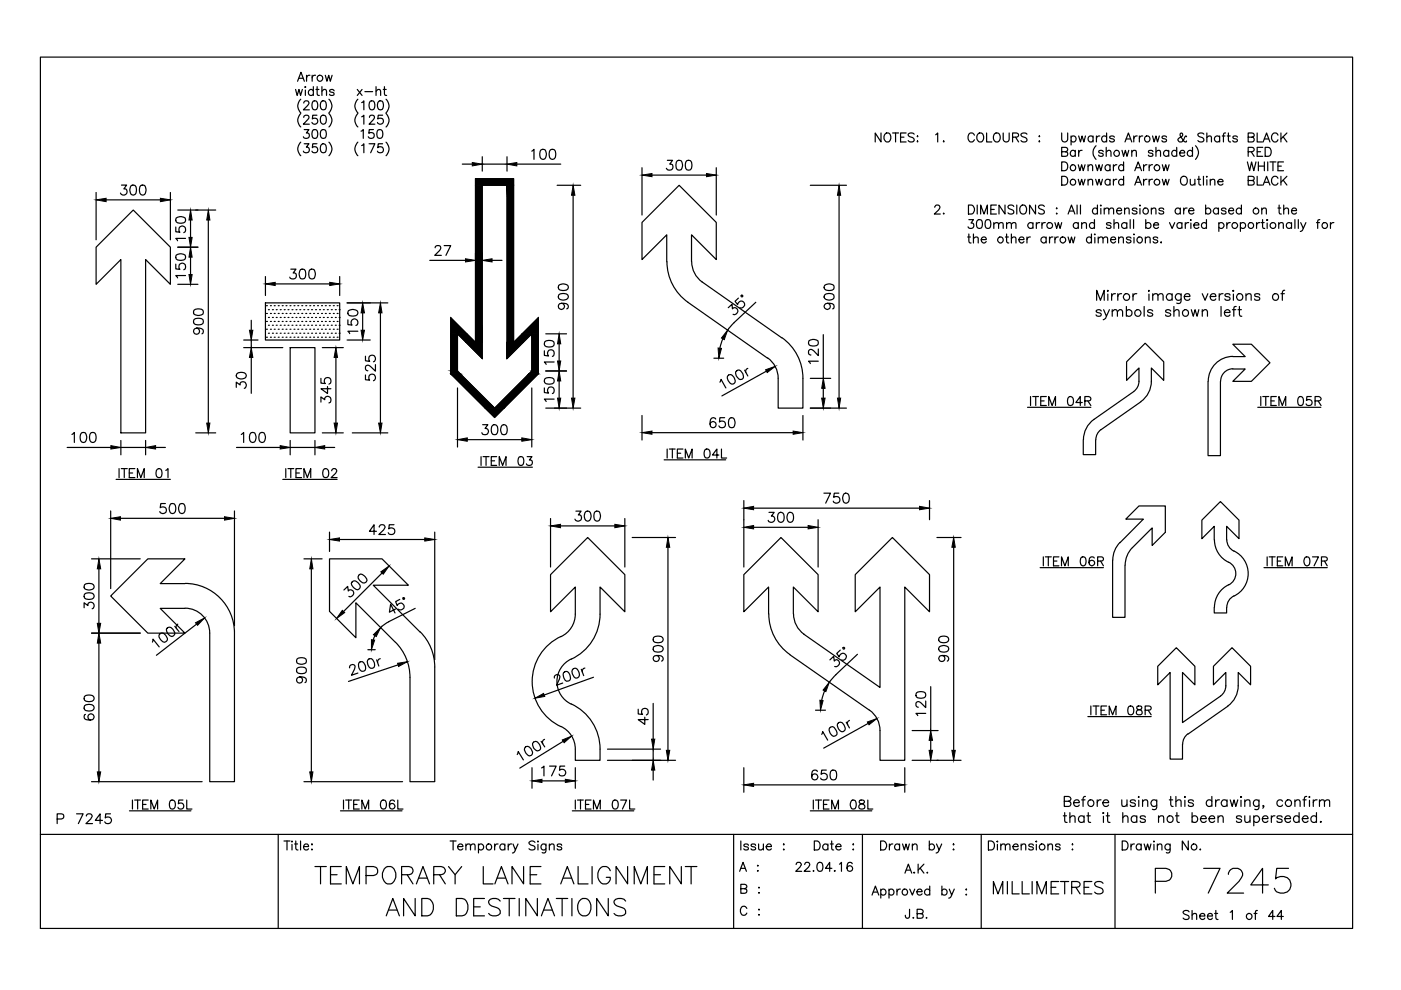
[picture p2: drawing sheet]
<svg xmlns="http://www.w3.org/2000/svg" width="297mm" height="210mm" viewBox="0 0 297 210" stroke-linecap="round" stroke-linejoin="round" font-family="sans-serif">
<g fill="none" stroke="#000" stroke-width=".25">
<path d="M8.6 12.1h278.2v184.7h-278.2zM62.7 19l.3 1.2 .4-1.2 .3 1.2 .4-1.2M63.1 17.2l.7-1.9 .7 1.9M63.4 16.6h.9M64.7 19.1v1.1M64.7 18.4v.1zM65 16v1.2M65.7 16a.58 .58 0 0 0-.7 .5M66.2 16v1.2M66.4 19.3a.59 .59 0 0 0-.8-.1 .59 .59 0 0 0 0 .9 .59 .59 0 0 0 .8-.1M66.4 18.4v1.8M66.9 16a.58 .58 0 0 0-.7 .5"/>
<path d="M67 19h.6M67.2 18.4v1.5l.1 .3h.4M68.3 19.3l.4-.3 .4 .1 .1 1.1M68.3 18.4v1.8M69 16l.3 1.2 .4-1.2 .3 1.2 .4-1.2M70.8 19.3a.53 .53 0 0 0-.4-.4 .53 .53 0 0 0-.5 .4l.2 .2 .7 .2v.3a.57 .57 0 0 1-.9 0M75.7 19l1.1 1.2M76.8 19l-1.1 1.2M77.4 19.4h1.6M79.7 19.3l.5-.3 .4 .1 .1 1.1M79.7 18.4v1.8M81.3 19h.6"/>
<path d="M81.5 18.4v1.5l.1 .3h.4M25.8 39.2h1.1l-.6 .8a.68 .68 0 0 1 .7 .8 .68 .68 0 0 1-1 .6l-.5-.5M27.8 39.3a.73 .73 0 0 1 1 .3 1.45 1.45 0 0 1-.5 1.8h-.1a1.18 1.18 0 0 1-.5-1.8zM29.9 39.3a.68 .68 0 0 1 .9 .3 1.1 1.1 0 0 1-.6 1.8 1.39 1.39 0 0 1-.3-2.1zM63.8 21a1.93 1.93 0 0 0 0 2.9M63.8 24a1.93 1.93 0 0 0 0 2.9M63.8 30.1a1.93 1.93 0 0 0 0 2.9M64.4 21.8a.58 .58 0 0 1 .6-.4 .58 .58 0 0 1 .5 .4l-.3 .6-.9 .9h1.3M64.4 24.9l.1-.3 .3-.2 .5 .1 .2 .3-.1 .3-1.1 1.2h1.3M64.5 27.5h1l-.5 .7a.6 .6 0 0 1 .6 .7 .6 .6 0 0 1-.8 .4l-.5-.3M64.5 30.5h1l-.5 .7a.64 .64 0 0 1 .4 1 .64 .64 0 0 1-1.1-.2M66.4 21.5a.59 .59 0 0 1 .9 .3 .96 .96 0 0 1-.7 1.5 1.27 1.27 0 0 1-.2-1.8z"/>
<path d="M66.4 27.6a.61 .61 0 0 1 .9 .2 1.26 1.26 0 0 1-.4 1.5h-.3a1.23 1.23 0 0 1-.2-1.7zM67.2 24.4h-.9l-.1 .8a.66 .66 0 0 1 1 0 .66 .66 0 0 1-.1 1 .66 .66 0 0 1-1-.2M67.2 30.5h-.9l-.1 .8a.65 .65 0 0 1 1 0 .65 .65 0 0 1-.1 1 .65 .65 0 0 1-1-.3M68.2 21.5a.61 .61 0 0 1 .9 .3 .96 .96 0 0 1-.6 1.5 1.19 1.19 0 0 1-.3-1.8zM68.2 24.5a.63 .63 0 0 1 .9 .3 .99 .99 0 0 1-.6 1.5 1.2 1.2 0 0 1-.3-1.8zM68.2 27.6a.63 .63 0 0 1 .9 .2 1.64 1.64 0 0 1-.2 1.5 .67 .67 0 0 1-.9-.3 1.5 1.5 0 0 1 .2-1.4zM68.2 30.6a.56 .56 0 0 1 .9 .3 1.64 1.64 0 0 1-.2 1.4 .67 .67 0 0 1-.9-.3 1.5 1.5 0 0 1 .2-1.4zM69.7 21a1.93 1.93 0 0 1 0 2.9M69.7 24a1.93 1.93 0 0 1 0 2.9M69.7 30.1a1.93 1.93 0 0 1 0 2.9M75.9 21a1.93 1.93 0 0 0 0 2.9M75.9 24a1.93 1.93 0 0 0 0 2.9"/>
<path d="M75.9 30.1a1.93 1.93 0 0 0 0 2.9M76.6 27.8l.4-.3v1.8M76.7 21.8l.4-.4v1.9M76.7 24.8l.4-.4v1.9M76.7 30.9l.4-.4v1.9M78.2 30.5h1.3l-.9 1.9M78.3 24.9l.4-.5 .6 .2a.6 .6 0 0 1-.2 .8l-.9 .9h1.3M78.5 21.5a.59 .59 0 0 1 .9 .3 .96 .96 0 0 1-.6 1.5 1.27 1.27 0 0 1-.3-1.8zM79.2 27.5h-.9l-.1 .8a.67 .67 0 0 1 1 0 .67 .67 0 0 1-.2 1 .67 .67 0 0 1-.9-.3M80.2 27.6a.67 .67 0 0 1 .9 .2 1.21 1.21 0 0 1-.5 1.5h-.4a1.51 1.51 0 0 1 0-1.7zM80.3 21.5a.61 .61 0 0 1 .9 .3 .96 .96 0 0 1-.6 1.5 1.19 1.19 0 0 1-.3-1.8zM81.1 24.4h-.9l-.1 .8a.67 .67 0 0 1 1 0 .67 .67 0 0 1-.1 1 .67 .67 0 0 1-1-.2"/>
<path d="M81.1 30.5h-.9l-.1 .8a.67 .67 0 0 1 1 0 .67 .67 0 0 1-.1 1 .67 .67 0 0 1-1-.3M81.8 21a1.93 1.93 0 0 1 0 2.9M81.8 24a1.93 1.93 0 0 1 0 2.9M81.8 30.1a1.93 1.93 0 0 1 0 2.9M98 34.8h2.1M100.8 37.9h8.1v34.7l5.2-5.2v11.8l-9.2 9.3-9.3-9.3v-11.8l5.2 5.2zM102.2 39.3h5.3v36.7l5.2-5.2v7.9l-7.8 7.8-7.9-7.8v-7.9l5.2 5.2zM102.2 33.2v3.1M102.2 34.8h5.3M107.5 33.2v3.1M109.6 34.8h9.3M112.7 32l.5-.3v2.1"/>
<path d="M114.7 31.8a.68 .68 0 0 1 1 .2 1.1 1.1 0 0 1-.7 1.8 1.39 1.39 0 0 1-.3-2zM116.7 31.8a.73 .73 0 0 1 1 .2 1.45 1.45 0 0 1-.5 1.8h-.2a1.39 1.39 0 0 1-.3-2zM118.1 39.3h5M136.1 35.6v10M138.2 37.1h11.6M141.5 34h1.1l-.6 .8a.66 .66 0 0 1 .7 .8 .66 .66 0 0 1-.9 .5l-.3-.1-.2-.3M143.6 34.1a.69 .69 0 0 1 1 .3 1.05 1.05 0 0 1-.7 1.7 .9 .9 0 0 1-.6-1.2zM145.6 34.1a.73 .73 0 0 1 1 .3 1.84 1.84 0 0 1-.2 1.6 .73 .73 0 0 1-1-.3 1.84 1.84 0 0 1 .2-1.6zM151.9 35.6v10M171.8 39.3h7.7M186.8 28.2v1.9l-1.2-1.9v1.9M187.8 28.3a.86 .86 0 0 1 1 .3 .86 .86 0 0 1 0 1 .69 .69 0 0 1-.8 .5 .69 .69 0 0 1-.6-.7 1.13 1.13 0 0 1 .4-1.1z"/>
<path d="M189.2 28.2h1.3M189.9 28.2v1.9M190.9 29.1h.8M192.1 28.2h-1.2v1.9h1.2M193.8 28.4a.73 .73 0 0 0-1.3 .3l.3 .2 .8 .4 .2 .5a.78 .78 0 0 1-1.3 0M194.5 28.9h.1zM194.5 29.9v.2zM198.4 28.6l.4-.4v1.9M200.1 29.9v.2zM206.6 28.7a.69 .69 0 0 0-.8-.5 .69 .69 0 0 0-.6 .7v.5a.69 .69 0 0 0 .6 .7 .69 .69 0 0 0 .8-.5M207.3 28.4l.2-.1a.86 .86 0 0 1 1 .3 .86 .86 0 0 1 0 1 .69 .69 0 0 1-.8 .5 .69 .69 0 0 1-.6-.7zM209.2 28.2v1.9h1.1"/>
<path d="M210.8 28.4a.71 .71 0 0 1 .8-.2 .71 .71 0 0 1 .5 .7v.5a.72 .72 0 0 1-.8 .7 .72 .72 0 0 1-.7-.7zM212.7 28.2v1.3a.64 .64 0 0 0 .6 .6 .64 .64 0 0 0 .7-.6v-1.3M214.7 29.1l1-.1a.4 .4 0 0 0 .3-.4 .4 .4 0 0 0-.3-.3l-1-.1v1.9M215.3 29.1l.7 1M217.7 28.4a.73 .73 0 0 0-1.2 .3l.2 .2 .9 .4 .1 .5a.78 .78 0 0 1-1.2 0M220.3 28.9h.1zM220.4 29.9v.2zM225.1 28.2v1.3a.64 .64 0 0 0 .6 .6 .64 .64 0 0 0 .7-.6v-1.3M225.1 34.3h.6a.99 .99 0 0 1 .7 1 .99 .99 0 0 1-.7 .9h-.6zM225.1 37.4h.6a.99 .99 0 0 1 .7 .9 .99 .99 0 0 1-.7 .9h-.6zM225.1 32.2l1.1-.2 .2-.2-.2-.5-1.1-.1v1.9h.8l.4-.1 .1-.5-.5-.3M227.1 29.1a.59 .59 0 0 1 .9-.1 .59 .59 0 0 1 0 .9 .59 .59 0 0 1-.9-.1"/>
<path d="M227.1 28.8v1.9M228 32.2a.59 .59 0 0 0-.9-.1 .59 .59 0 0 0 0 .9 .59 .59 0 0 0 .9-.1M228 31.9v1.2M228.6 34.9l.4 1.3 .3-1.3 .4 1.3 .4-1.3M228.6 38l.4 1.2 .3-1.2 .4 1.2 .4-1.2M228.7 28.8l.4 1.3 .3-1.3 .4 1.3 .3-1.3M228.7 31.9v1.2M229.4 31.9a.58 .58 0 0 0-.7 .5M230.7 35.3l.4-.4 .5 .2 .1 1.1M230.7 38.4l.4-.4 .5 .1 .1 1.1M230.7 34.9v1.3M230.7 38v1.2"/>
<path d="M231.7 29.1a.59 .59 0 0 0-.8-.1 .59 .59 0 0 0 0 .9 .59 .59 0 0 0 .8-.1M231.7 28.8v1.3M232.3 34.9l.4 1.3 .3-1.3 .4 1.3 .3-1.3M232.3 38l.4 1.2 .3-1.2 .4 1.2 .3-1.2M232.4 30.9a1.93 1.93 0 0 0 0 2.9M232.5 28.8v1.3M233.2 28.8a.63 .63 0 0 0-.7 .6M233.9 32.2a.53 .53 0 0 0-.5-.3 .53 .53 0 0 0-.5 .3l.3 .2 .5 .1a.33 .33 0 0 1 .1 .6 .63 .63 0 0 1-.9-.2M234.5 32.3l.5-.4 .4 .1 .2 1.1M234.5 31.2v1.9M234.6 29.1a.59 .59 0 0 0-.8-.1 .59 .59 0 0 0 0 .9 .59 .59 0 0 0 .8-.1M234.6 28.2v1.9"/>
<path d="M235.3 35.2a.59 .59 0 0 0-.8-.1 .59 .59 0 0 0 0 .9 .59 .59 0 0 0 .8-.1M235.3 38.3a.59 .59 0 0 0-.8-.1 .59 .59 0 0 0 0 .9 .59 .59 0 0 0 .8-.1M235.3 34.9v1.3M235.3 38v1.2M236.1 34.9v1.3M236.1 38v1.2M236.3 29.1a.62 .62 0 0 0-1 0v.2l.8 .2 .2 .3a.57 .57 0 0 1-1 0M236.8 34.9l-.4 .2-.3 .4M236.8 38a.64 .64 0 0 0-.7 .5M237.9 31.9l.3 1.2 .4-1.2 .3 1.2 .4-1.2M238.2 35.2a.59 .59 0 0 0-.9-.1 .59 .59 0 0 0 0 .9 .59 .59 0 0 0 .9-.1M238.2 38.3a.59 .59 0 0 0-.9-.1 .59 .59 0 0 0 0 .9 .59 .59 0 0 0 .9-.1"/>
<path d="M238.2 34.3v1.9M238.2 37.4v1.8M238.5 30.1l.7-1.9 .8 1.9M238.8 29.5h.9M240 32.3l.4-.4 .4 .1 .1 1.1M240 31.9v1.2M240.4 28.8v1.3M240.6 36.2l.7-1.9 .7 1.9M240.6 39.2l.7-1.8 .7 1.8M240.8 35.6h.9M240.8 38.7h.9M241.1 28.8a.63 .63 0 0 0-.7 .6"/>
<path d="M241.6 28.8v1.3M242.3 28.8a.58 .58 0 0 0-.7 .6M242.5 34.9v1.3M242.5 38v1.2M243.2 34.9l-.4 .2-.3 .4M243.2 38a.64 .64 0 0 0-.7 .5M243.6 34.9v1.3M243.6 38v1.2M244.4 28.8l.3 1.3 .4-1.3 .3 1.3 .4-1.3M244.4 34.9a.65 .65 0 0 0-.8 .6M244.4 38a.59 .59 0 0 0-.8 .5M244.4 32.2a.53 .53 0 0 0-.4-.3 .53 .53 0 0 0-.5 .3l.2 .2 .5 .1a.33 .33 0 0 1 .2 .6 .63 .63 0 0 1-.9-.2"/>
<path d="M245.1 32.3l.4-.4 .5 .1 .1 1.1M245.1 31.2v1.9M246.4 34.9l.4 1.3 .4-1.3 .3 1.3 .4-1.3M246.4 38l.4 1.2 .4-1.2 .3 1.2 .4-1.2M247.3 29.1a.57 .57 0 0 0-.9 0v.2l.8 .2 .1 .3a.53 .53 0 0 1-.5 .3 .53 .53 0 0 1-.4-.3M247.8 32.2a.61 .61 0 0 0-.9-.1 .61 .61 0 0 0 0 .9 .61 .61 0 0 0 .9-.1M247.8 31.9v1.2M249.5 32.2a.59 .59 0 0 0-.9-.1 .59 .59 0 0 0 0 .9 .59 .59 0 0 0 .9-.1M249.5 31.2v1.9M250.1 32.4h1.1a.55 .55 0 0 0-.7-.6 .55 .55 0 0 0-.4 .8 .57 .57 0 0 0 .4 .5 .57 .57 0 0 0 .7-.2M250.5 37.6a.78 .78 0 0 1 1-.1 .78 .78 0 0 1 .2 1 .77 .77 0 0 1-1 .7 .77 .77 0 0 1-.4-1.1zM251.6 29l-.1-.2-.2 .1-.3 .6a.64 .64 0 0 1-.6 .7 .64 .64 0 0 1-.7-.7l1-.7a.38 .38 0 0 0-.2-.6l-.2 .1a1.62 1.62 0 0 0 .8 1.7l.4 .1 .1-.2"/>
<path d="M252.4 38v1.2h.5l.4-.3M252.8 32.2a.61 .61 0 0 0-.9-.1 .61 .61 0 0 0 0 .9 .61 .61 0 0 0 .9-.1M252.8 31.2v1.9M253.3 38v1.2M253.5 30.9a1.93 1.93 0 0 1 0 2.9M253.9 38h.6M254.2 37.4v1.5l.1 .3h.3M255.2 37.4v1.8M255.2 28.4a.73 .73 0 0 0-1.2 .3l.2 .2 .9 .4 .1 .5a.78 .78 0 0 1-1.2 0M255.8 37.5h.2zM255.9 29.2a.63 .63 0 0 1 .9-.3l.1 1.2M255.9 28.2v1.9"/>
<path d="M255.9 38.1v1.1M256.6 38.4a.63 .63 0 0 1 .9-.3l.1 1.1M256.6 38v1.2M258.2 38.5h1.1a.61 .61 0 0 0-.8-.4 .61 .61 0 0 0-.4 .8 .61 .61 0 0 0 .8 .3l.4-.2M258.6 29.1a.61 .61 0 0 0-.9-.1 .61 .61 0 0 0 0 .9 .61 .61 0 0 0 .9-.1M258.6 28.8v1.3M259.1 28.8h.6M259.9 28.2l-.4 .1-.1 .3v1.5M260.2 28.8h.6M260.4 28.2v1.5l.2 .3 .3 .1M262.4 29.1a.57 .57 0 0 0-1 0l.1 .2 .8 .2 .1 .3a.53 .53 0 0 1-.5 .3 .53 .53 0 0 1-.5-.3M264.5 34.3l.4 1.9 .5-1.9 .4 1.9 .5-1.9"/>
<path d="M264.6 32.2l1.1-.2 .2-.2-.2-.5-1.1-.1v1.9M264.6 29.1l1.1-.1 .2-.3-.1-.3-.4-.2h-.8v1.9h.8a.51 .51 0 0 0 .5-.5 .51 .51 0 0 0-.5-.5M264.6 38.3l1.1-.1 .2-.3-.1-.4-.4-.1h-.8v1.8h.8l.4-.1v-.7l-.4-.1M265.3 32.2l.6 .9M266.5 28.2v1.9h1.1M266.5 37.4v1.8h1.1M266.5 32.2h.8M266.8 34.3v1.9M266.8 35.2h1.3M267.7 31.2h-1.2v1.9h1.2M267.8 30.1l.7-1.9 .8 1.9M267.8 39.2l.7-1.8 .8 1.8"/>
<path d="M268.1 29.5h.9M268.1 34.3v1.9M268.1 38.7h.9M268.2 31.2h.7a1.02 1.02 0 0 1 .6 1 1.02 1.02 0 0 1-.6 .9h-.7zM268.8 34.3v1.9M269.3 34.3h1.2M269.9 34.3v1.9M270.9 28.7a.69 .69 0 0 0-.7-.5 .69 .69 0 0 0-.6 .7 .87 .87 0 0 0 .2 .9 .87 .87 0 0 0 .9 .2l.2-.4M270.9 37.8a.64 .64 0 0 0-.9-.3 .93 .93 0 0 0-.4 1.1 .93 .93 0 0 0 1.1 .6l.2-.4M270.9 35.2h.8M271.6 28.2v1.9M271.6 37.4v1.8"/>
<path d="M272 29l.9 1.1M272 38.2l.9 1M272.1 34.3h-1.2v1.9h1.2M272.9 28.2l-1.3 1.3M272.9 37.4l-1.3 1.3M20.4 40.8v10M20.4 52.4l7.9-7.9 7.8 7.9v7.9l-5.2-5.3v36.8h-5.3v-36.8l-5.2 5.3zM22.5 42.4h11.5M36.1 40.8v10M37.3 56v1l.9 .1a.74 .74 0 0 1-.1-1.1 .74 .74 0 0 1 1.1 .1 .74 .74 0 0 1-.2 1.1M37.3 48.1v1l.9 .1a.74 .74 0 0 1-.1-1.1 .74 .74 0 0 1 1.1 .1 .74 .74 0 0 1-.2 1.1M37.4 54.1a1.65 1.65 0 0 1 1.9 0 .73 .73 0 0 1-.3 1 1.84 1.84 0 0 1-1.6-.2z"/>
<path d="M37.4 46.2a1.65 1.65 0 0 1 1.9 0 .73 .73 0 0 1-.3 1 1.84 1.84 0 0 1-1.6-.2zM37.7 52.4h4.3M37.7 44.5h8M39.3 58.4h-2l.3 .5M39.3 50.5h-2l.3 .6M40.4 46.7v3.6M40.4 54.5v3.7M44.2 46.7v43M56.3 58.6v4.1M61.7 57.1h1.1l-.6 .8a.66 .66 0 0 1 .7 .7 .66 .66 0 0 1-1 .5l-.4-.1-.1-.2M63.7 57.2a.73 .73 0 0 1 1 .2 1.84 1.84 0 0 1-.2 1.7 .68 .68 0 0 1-.9-.3 1.66 1.66 0 0 1 .1-1.6zM65.8 57.2a.69 .69 0 0 1 .9 .2 1.05 1.05 0 0 1-.6 1.7 .9 .9 0 0 1-.6-1.1z"/>
<path d="M72 58.6v4.1M91.1 55.2h7.6M92.3 52.5l.2-.3 .6-.1a.49 .49 0 0 1 .3 .8l-1.2 1.2h1.4M94.2 52.1h1.4l-1.1 2M100.8 53.6v1.3M100.8 55.2h1.4M102.2 53.6v1.3M104.3 55.2h2.1M121.5 41.4v43M141.4 55.5v-5.7l-5.3 5.2v-7.8l7.9-7.9 7.9 7.9v7.8l-5.3-5.2v5.7M141.4 55.5a10.5 10.5 0 0 0 4.5 8.6l16.8 11.8M146.7 55.5a5.3 5.3 0 0 0 2.2 4.3"/>
<path d="M148.9 59.8l16.9 11.8a10.5 10.5 0 0 1 4.4 8.6v6.3h-5.2v-6.3a5.3 5.3 0 0 0-2.2-4.3M177.9 41.4v43M198.2 43.9a.58 .58 0 0 1 .5-.4 .58 .58 0 0 1 .6 .4l-.3 .6-.9 .9h1.3M200 45.3h.2zM205.2 50.2h.6M205.3 43.5h.7a1.02 1.02 0 0 1 .6 .9 1.02 1.02 0 0 1-.6 1h-.7zM205.4 46.6h1l-.5 .7a.62 .62 0 0 1 .4 1 .62 .62 0 0 1-1.1-.2M205.4 49.6v1.5l.1 .3 .4 .1M206.4 50.6l.3-.3a.44 .44 0 0 1 .7 .3v.9M206.4 49.6v1.9M207.2 43.5v1.9M207.3 46.7a.63 .63 0 0 1 .9 .2 1.64 1.64 0 0 1-.2 1.4 .67 .67 0 0 1-.9-.2 1.5 1.5 0 0 1 .2-1.4z"/>
<path d="M207.9 45.4v-1.9l.7 1.9 .8-1.9v1.9M208 50.8h1.1v-.2a.58 .58 0 0 0-.9-.1 .58 .58 0 0 0 0 .8 .58 .58 0 0 0 .9-.1M209.1 46.7a.61 .61 0 0 1 .9 .2 1.26 1.26 0 0 1-.4 1.5h-.2a1.23 1.23 0 0 1-.3-1.7zM210.1 44.4h.7M210.7 47.5l.3-.2a.44 .44 0 0 1 .7 .2v.9M210.7 47.2v1.2M211.3 43.5h-1.2v1.9h1.2M211.7 47.5l.4-.3 .5 .1 .1 1.1M213.1 43.5v1.9l-1.3-1.9v1.9M213.2 50.2h.6M213.4 47.5l.5-.3 .4 .1 .1 1.1M213.4 49.6v1.5l.1 .3 .4 .1"/>
<path d="M213.4 47.2v1.2M214.4 47.5l.5-.3 .4 .1 .1 1.1M214.4 50.6l.5-.4 .4 .1 .1 1.2M214.4 49.6v1.9M214.9 43.8a.67 .67 0 0 0-.6-.4 .67 .67 0 0 0-.6 .5l.2 .3 .9 .4 .1 .5a.82 .82 0 0 1-1.2 0M215.6 43.5v1.9M216 50.8h1.1v-.2a.58 .58 0 0 0-.9-.1 .58 .58 0 0 0 0 .8 .58 .58 0 0 0 .9-.1M216.4 43.8a.69 .69 0 0 1 .8-.3 .69 .69 0 0 1 .4 .7v.5a.72 .72 0 0 1-.7 .7 .72 .72 0 0 1-.7-.7zM217.7 50.2v1.3M218.5 50.2a.63 .63 0 0 0-.8 .6M219 47.5a.61 .61 0 0 0-.9-.1 .61 .61 0 0 0 0 .9 .61 .61 0 0 0 .9-.1M219 47.2v1.2"/>
<path d="M219.6 43.5v1.9l-1.3-1.9v1.9M219.7 47.2v1.2M220.4 47.2a.59 .59 0 0 0-.7 .5M220.9 47.2v1.2M221.4 43.8a.67 .67 0 0 0-.7-.4 .67 .67 0 0 0-.5 .5l.2 .3 .8 .4 .2 .5a.82 .82 0 0 1-1.2 0M221.6 47.2a.59 .59 0 0 0-.7 .5M221.8 50.5a.61 .61 0 0 0-.9-.1 .61 .61 0 0 0 0 .9 .61 .61 0 0 0 .9-.1M221.8 50.2v1.3M222.5 50.2v1.3M223.2 50.2a.58 .58 0 0 0-.7 .6M223.7 47.2l.3 1.2 .4-1.2 .4 1.2 .3-1.2M223.7 50.2v1.3"/>
<path d="M224 44.2h.1zM224 45.3h.1zM224.4 50.2a.63 .63 0 0 0-.7 .6M226.5 45.4l.7-1.9 .7 1.9M226.5 50.2l.3 1.3 .4-1.3 .4 1.3 .3-1.3M226.8 44.7h.8M228.4 43.5v1.9M228.6 47.5a.59 .59 0 0 0-.9-.1 .59 .59 0 0 0 0 .9 .59 .59 0 0 0 .9-.1M228.6 47.2v1.2M229.1 43.5v1.9M229.3 47.5l.3-.2a.44 .44 0 0 1 .7 .2v.9M229.3 47.2v1.2"/>
<path d="M231.4 50.5a.59 .59 0 0 0-.9-.1 .59 .59 0 0 0 0 .9 .59 .59 0 0 0 .9-.1M231.4 49.6v1.9M232 47.5a.59 .59 0 0 0-.8-.1 .59 .59 0 0 0 0 .9 .59 .59 0 0 0 .8-.1M232 49.7h.2zM232 46.6v1.8M232.1 50.3v1.2M232.7 44.4a.59 .59 0 0 0-.9-.1 .59 .59 0 0 0 0 .9 .59 .59 0 0 0 .9-.1M232.7 43.5v1.9M232.8 50.6l.3-.3a.44 .44 0 0 1 .8 .3v.9M232.8 50.2v1.3M233.3 43.6h.2l-.1 .1zM233.4 44.2v1.2"/>
<path d="M233.9 50.6l.4-.4 .5 .1v1.2M234.1 44.5l.5-.4 .4 .1 .1 1.2M234.1 44.1v1.3M235.1 44.5l.5-.4 .4 .1 .1 1.2M235.5 50.8h1v-.2a.58 .58 0 0 0-.8-.1 .58 .58 0 0 0 0 .8 .58 .58 0 0 0 .8-.1M235.6 47.5a.57 .57 0 0 0-1 0l.2 .2 .5 .1 .3 .4a.57 .57 0 0 1-1 0M236.2 47.5a.63 .63 0 0 1 .9-.2l.1 1.1M236.2 46.6v1.8M236.7 44.7h1.1a.55 .55 0 0 0-.6-.6 .55 .55 0 0 0-.5 .7 .57 .57 0 0 0 .5 .6 .57 .57 0 0 0 .6-.3M237.2 50.6l.3-.3a.44 .44 0 0 1 .7 .3v.9M237.2 50.2v1.3M238.4 44.5l.5-.4 .4 .1 .1 1.2"/>
<path d="M238.4 44.1v1.3M238.9 47.5a.61 .61 0 0 0-.9-.1 .61 .61 0 0 0 0 .9 .61 .61 0 0 0 .9-.1M238.9 47.2v1.2M239.6 46.6v1.8M239.8 50.5a.58 .58 0 0 0-1 0l.3 .3 .6 .2 .1 .2a.54 .54 0 0 1-.5 .3 .54 .54 0 0 1-.5-.3M240.3 46.6v1.8M240.4 50.3v1.2M240.4 49.6v.2zM241.1 44.4a.57 .57 0 0 0-1.1 0l.3 .3 .7 .1 .1 .3a.62 .62 0 0 1-1.1 0M241.6 43.6h.2l-.1 .1zM241.7 44.2v1.2M242.8 50.6l.3-.3a.44 .44 0 0 1 .8 .3v.9"/>
<path d="M242.8 50.2v1.3M242.9 47.5a.61 .61 0 0 1 .9-.1 .61 .61 0 0 1 0 .9 .61 .61 0 0 1-.9-.1M242.9 46.6v1.8M244.1 44.5l.5-.4 .4 .1 .1 1.2M244.1 44.1v1.3M244.6 47.7h1a.57 .57 0 0 0-.8-.4 .57 .57 0 0 0-.1 .9 .57 .57 0 0 0 .9 0M245.5 50.5a.58 .58 0 0 0-1 0l.2 .3 .7 .2 .1 .2a.54 .54 0 0 1-.5 .3 .54 .54 0 0 1-.5-.3M246.1 51.4h.2l-.1 .1zM246.7 44.4a.57 .57 0 0 0-1 0l.1 .2 .8 .2 .1 .3a.62 .62 0 0 1-1 0M248 47.2l.5 1.2 .6-1.2M250.2 44.4a.61 .61 0 0 0-.9-.1 .61 .61 0 0 0 0 .9 .61 .61 0 0 0 .9-.1M250.2 44.1v1.3"/>
<path d="M250.6 47.5a.59 .59 0 0 0-.9-.1 .59 .59 0 0 0 0 .9 .59 .59 0 0 0 .9-.1M250.6 47.2v1.2M251 44.1v1.3M251.3 47.2v1.2M251.7 44.1a.58 .58 0 0 0-.7 .6M252 44.7h1.1a.6 .6 0 0 0-.8-.5 .6 .6 0 0 0-.2 .9 .62 .62 0 0 0 1 0M252 47.2a.59 .59 0 0 0-.7 .5M252.5 47.3v1.1M252.5 46.6v.1zM253.1 47.7h1.1a.57 .57 0 0 0-.8-.4 .57 .57 0 0 0-.2 .9 .57 .57 0 0 0 1 0M255.6 44.4a.61 .61 0 0 1 .9-.1 .61 .61 0 0 1 0 .9 .61 .61 0 0 1-.9-.1M255.6 43.5v1.9"/>
<path d="M255.8 47.5a.59 .59 0 0 0-.9-.1 .59 .59 0 0 0 0 .9 .59 .59 0 0 0 .9-.1M255.8 46.6v1.8M258.3 44.4a.61 .61 0 0 0-.9-.1 .61 .61 0 0 0 0 .9 .61 .61 0 0 0 .9-.1M258.3 44.1v1.3M258.4 47.5a.61 .61 0 0 1 .9-.1 .61 .61 0 0 1 0 .9 .61 .61 0 0 1-.9-.1M258.4 47.2v1.9M259.9 44.4a.53 .53 0 0 0-.4-.3 .53 .53 0 0 0-.5 .3l.2 .3 .7 .1v.3a.57 .57 0 0 1-.9 0M260.1 47.2v1.2M260.5 44.7h1a.55 .55 0 0 0-.6-.6 .55 .55 0 0 0-.4 .7 .57 .57 0 0 0 .4 .6 .57 .57 0 0 0 .6-.3M260.8 47.2a.64 .64 0 0 0-.7 .5M263 47.5a.61 .61 0 0 1 .9-.1 .61 .61 0 0 1 0 .9 .61 .61 0 0 1-.9-.1M263 47.2v1.9"/>
<path d="M263.2 44.4a.61 .61 0 0 0-.9-.1 .61 .61 0 0 0 0 .9 .61 .61 0 0 0 .9-.1M263.2 43.5v1.9M266.4 47.2v1.2M267.1 47.2a.64 .64 0 0 0-.7 .5M267.4 47.2h.6M267.5 44.5l.4-.4 .5 .1 .1 1.2M267.5 44.1v1.3M267.7 46.6v1.5l.1 .2 .4 .1M268.7 47.3v1.1M268.7 46.6l.1 .1h-.1zM270.9 44.1h.6M271.1 47.5l.4-.3 .5 .1 .1 1.1"/>
<path d="M271.1 47.2v1.2M271.2 43.5v1.5l.1 .3 .4 .1M272.2 44.5l.4-.4 .5 .1 .1 1.2M272.2 43.5v1.9M273.8 44.7h1.1a.55 .55 0 0 0-.7-.6 .55 .55 0 0 0-.4 .7 .57 .57 0 0 0 .4 .6 .57 .57 0 0 0 .7-.3M273.8 47.5a.61 .61 0 0 0-.9-.1 .61 .61 0 0 0 0 .9 .61 .61 0 0 0 .9-.1M273.8 47.2v1.2M274.5 46.6v1.8M275.3 46.6v1.8M275.8 47.2l.5 1.2 .6-1.2M276.3 48.4l-.3 .6-.3 .1M279.1 47.2h.7"/>
<path d="M279.8 46.6l-.3 .1-.1 .2v1.5M282.1 47.2v1.2M282.8 47.2a.64 .64 0 0 0-.7 .5M37.7 60.3h4.3M41.1 67.8a1.65 1.65 0 0 1 1.9 0 .73 .73 0 0 1-.3 1 1.84 1.84 0 0 1-1.6-.2zM41.1 65.8a1.65 1.65 0 0 1 1.9 0 .68 .68 0 0 1-.3 1 1.05 1.05 0 0 1-1.7-.7zM41.7 69.6a.66 .66 0 0 1 .6 .8 .66 .66 0 0 1-1 .3 .66 .66 0 0 1 0-1 1.66 1.66 0 0 1 1.7 .2 .64 .64 0 0 1-.2 .9M50.2 79.2a1.34 1.34 0 0 1 2 .3v.2a1.19 1.19 0 0 1-2.1 0zM51.7 73.7h8.3M51.7 72.1h3M53.3 67.9v2.1M53.3 72.1v1.6"/>
<path d="M53.3 75.8v7.6M56.3 64.2h15.7v7.9h-15.7zM56.5 71.5h.1M56.5 69.8h.1M56.5 68.2h.1M56.5 66.5h.1M56.5 64.8h.1M56.9 70.7h.1M56.9 69h.1M56.9 67.3h.1M56.9 65.7h.1M57.3 71.5h.1"/>
<path d="M57.3 69.8h.1M57.3 68.2h.1M57.3 66.5h.1M57.3 64.8h.1M57.8 70.7h.1M57.8 69h.1M57.8 67.3h.1M57.8 65.7h.1M58.1 71.5h.1M58.1 69.8h.1M58.1 68.2h.1M58.1 66.5h.1"/>
<path d="M58.1 64.8h.1M58.3 60.2h11.6M58.6 70.7h.1M58.6 69h.1M58.6 67.3h.1M58.6 65.7h.1M59 71.5h.1M59 69.8h.1M59 68.2h.1M59 66.5h.1M59 64.8h.1M59.4 70.7h.1"/>
<path d="M59.4 69h.1M59.4 67.3h.1M59.4 65.7h.1M59.8 71.5h.1M59.8 69.8h.1M59.8 68.2h.1M59.8 66.5h.1M59.8 64.8h.1M60.3 70.7h.1M60.3 69h.1M60.3 67.3h.1M60.3 65.7h.1"/>
<path d="M60.6 71.5h.1M60.6 69.8h.1M60.6 68.2h.1M60.6 66.5h.1M60.6 64.8h.1M61.1 70.7h.1M61.1 69h.1M61.1 67.3h.1M61.1 65.7h.1M61.5 71.5h.1M61.5 69.8h.1M61.5 68.2h.1"/>
<path d="M61.5 66.5h.1M61.5 64.8h.1M61.5 73.7h5.3v18.1h-5.3zM61.9 70.7h.1M61.9 69h.1M61.9 67.3h.1M61.9 65.7h.1M62.3 71.5h.1M62.3 69.8h.1M62.3 68.2h.1M62.3 66.5h.1M62.3 64.8h.1"/>
<path d="M62.8 70.7h.1M62.8 69h.1M62.8 67.3h.1M62.8 65.7h.1M63.1 71.5h.1M63.1 69.8h.1M63.1 68.2h.1M63.1 66.5h.1M63.1 64.8h.1M63.6 70.7h.1M63.6 69h.1M63.6 67.3h.1"/>
<path d="M63.6 65.7h.1M64 71.5h.1M64 69.8h.1M64 68.2h.1M64 66.5h.1M64 64.8h.1M64.4 70.7h.1M64.4 69h.1M64.4 67.3h.1M64.4 65.7h.1M64.8 71.5h.1M64.8 69.8h.1"/>
<path d="M64.8 68.2h.1M64.8 66.5h.1M64.8 64.8h.1M65.2 70.7h.1M65.2 69h.1M65.2 67.3h.1M65.2 65.7h.1M65.7 71.5h.1M65.7 69.8h.1M65.7 68.2h.1M65.7 66.5h.1M65.7 64.8h.1"/>
<path d="M66.1 70.7h.1M66.1 69h.1M66.1 67.3h.1M66.1 65.7h.1M66.5 71.5h.1M66.5 69.8h.1M66.5 68.2h.1M66.5 66.5h.1M66.5 64.8h.1M66.9 70.7h.1M66.9 69h.1M66.9 67.3h.1"/>
<path d="M66.9 65.7h.1M67.3 71.5h.1M67.3 69.8h.1M67.3 68.2h.1M67.3 66.5h.1M67.3 64.8h.1M67.7 70.7h.1M67.7 69h.1M67.7 67.3h.1M67.7 65.7h.1M68.2 71.5h.1M68.2 69.8h.1"/>
<path d="M68.2 68.2h.1M68.2 66.5h.1M68.2 64.8h.1M68.3 73.7h4.5M68.6 70.7h.1M68.6 69h.1M68.6 67.3h.1M68.6 65.7h.1M69 71.5h.1M69 69.8h.1M69 68.2h.1M69 66.5h.1"/>
<path d="M69 64.8h.1M69.4 70.7h.1M69.4 69h.1M69.4 67.3h.1M69.4 65.7h.1M69.8 71.5h.1M69.8 69.8h.1M69.8 68.2h.1M69.8 66.5h.1M69.8 64.8h.1M70.2 70.7h.1M70.2 69h.1"/>
<path d="M70.2 67.3h.1M70.2 65.7h.1M70.7 71.5h.1M70.7 69.8h.1M70.7 68.2h.1M70.7 66.5h.1M70.7 64.8h.1M71.1 70.7h.1M71.1 69h.1M71.1 67.3h.1M71.1 65.7h.1M71.2 75.8v13.9"/>
<path d="M71.5 71.5h.1M71.5 69.8h.1M71.5 68.2h.1M71.5 66.5h.1M71.5 64.8h.1M71.9 70.7h.1M71.9 69h.1M71.9 67.3h.1M71.9 65.7h.1M73.6 72.1h4.9M73.6 64.2h8.6M73.8 67.8v1l.8 .1a.74 .74 0 0 1 0-1.1 .74 .74 0 0 1 1.1 .1 .74 .74 0 0 1-.2 1.1"/>
<path d="M73.8 65.9a1.39 1.39 0 0 1 2.1 .3v.2a1.39 1.39 0 0 1-2.1 .3zM75.9 70.2h-2.1l.3 .5M76.9 66.3v3.7M77.5 79.5v1l.9 .1a.74 .74 0 0 1 0-1.1 .74 .74 0 0 1 1.1 .2 .74 .74 0 0 1-.3 1M77.5 75.5v1l.9 .1a.75 .75 0 0 1-.1-1.1 .75 .75 0 0 1 1.2 .1 .75 .75 0 0 1-.3 1.1M79.6 77.3v1.4l-1-1a.68 .68 0 0 0-1-.1l-.1 .6 .2 .3 .3 .1M80.7 66.3v23.4M115.4 74.4v1l.9 .1a.74 .74 0 0 1 0-1.1 .74 .74 0 0 1 1.1 .1 .74 .74 0 0 1-.3 1.1M115.5 72.5a1.65 1.65 0 0 1 1.9 0 .73 .73 0 0 1-.3 1 1.84 1.84 0 0 1-1.6-.2zM115.7 78.7h4.4M115.7 70.8h4.4M117.5 76.8h-2.1l.4 .5"/>
<path d="M118.5 62.5a1.39 1.39 0 0 1 2 .3v.2a1.19 1.19 0 0 1-2.1 0zM118.5 60.5a1.39 1.39 0 0 1 2 .3v.2a1.39 1.39 0 0 1-2 .3zM118.5 72.9v3.6M119.1 64.3a.66 .66 0 0 1 .5 .9 .66 .66 0 0 1-1 .3 .66 .66 0 0 1 .1-1.1 1.54 1.54 0 0 1 1.8 .5l-.1 .5-.2 .1M151.4 75.9h2M153.3 71.8l-.7 2M154.4 65.2l.8-.7 .1 1a.71 .71 0 0 1 1.1 .3 .71 .71 0 0 1-.6 .9l-.4-.1M154.4 79.5h.2a1.22 1.22 0 0 1 1 1.8l-.1 .1a1.25 1.25 0 0 1-1.1-1.9zM155.7 68.4l-1.4 1.6M156 78.8a.7 .7 0 0 1 1-.2 1.36 1.36 0 0 1 .4 1.7l-.2 .1a1.39 1.39 0 0 1-1.2-1.6zM156.6 63.2l-.8 .7 .6 .7a.74 .74 0 0 1 .8-.8 .74 .74 0 0 1 .7 .9 .74 .74 0 0 1-1 .5M157.9 78.5l.7 1.2"/>
<path d="M158.6 78.1a.66 .66 0 0 0-.5 .9M160.2 64.1l-4.6 4.3M162.5 78.7l-9.5 5.2M171.5 72.3a1.65 1.65 0 0 1 1.9 0 .73 .73 0 0 1-.3 1 1.84 1.84 0 0 1-1.6-.2zM173.5 74v1.4l-1-1a.64 .64 0 0 0-1-.1v.8l.4 .2M173.5 76.6h-2.1l.4 .5M174.6 71v9.2M174.9 62.5a1.65 1.65 0 0 1 1.9 0 .69 .69 0 0 1-.3 1 1.1 1.1 0 0 1-1.8-.7zM174.9 60.5a1.65 1.65 0 0 1 1.9 0 .73 .73 0 0 1-.3 1 1.45 1.45 0 0 1-1.8-.5zM175.4 64.3a.66 .66 0 0 1 .6 .9 .66 .66 0 0 1-1 .3 .66 .66 0 0 1 .1-1.1 1.97 1.97 0 0 1 1.7 .2 .62 .62 0 0 1-.3 .9M232.5 63.7v-2.1l.8 2.1 .8-2.1v2.1M233.5 66a.63 .63 0 0 0-1.1 0l.1 .2 .9 .3 .1 .3a.63 .63 0 0 1-1.1 0"/>
<path d="M234 65.7l.6 1.4 .6-1.4M234.6 67.1l-.2 .4-.5 .3M234.9 62.4v1.3M234.9 61.6l.1 .1-.1 .1zM235.7 62.3v1.4M235.8 66.1l.5-.4 .5 .1 .1 1.3M235.8 65.7v1.4M236.5 62.3a.65 .65 0 0 0-.8 .6M236.9 66.1l.5-.4 .5 .1 .1 1.3M237 62.3v1.4M237.8 62.3a.65 .65 0 0 0-.8 .6M238.8 66a.66 .66 0 0 1 1-.1 .66 .66 0 0 1 0 .9 .66 .66 0 0 1-1 0"/>
<path d="M238.8 65v2.1M240.2 62.3v1.4M241 62.3a.65 .65 0 0 0-.8 .6M242.6 65v2.1M243.6 62.4v1.3M243.6 61.6v.2zM244.4 62.7l.5-.4 .5 .1 .1 1.3M244.4 66a.64 .64 0 0 0-1.1 0l.1 .2 .9 .3 .1 .3a.64 .64 0 0 1-1.1 0M244.4 62.3v1.4M245.5 62.7l.5-.4 .5 .1 .1 1.3M248.2 66a.64 .64 0 0 0-1.1 0l.1 .2 .9 .3 .1 .3a.64 .64 0 0 1-1.1 0M248.5 62.6a.68 .68 0 0 0-1-.1 .68 .68 0 0 0 0 1 .68 .68 0 0 0 1-.1"/>
<path d="M248.5 62.3v1.4M248.9 66.1l.5-.4 .5 .1 .1 1.3M248.9 65v2.1M250.4 62.3v1.6a.58 .58 0 0 1-.9 .4M250.4 62.6a.68 .68 0 0 0-1-.1 .68 .68 0 0 0 0 1 .68 .68 0 0 0 1-.1M251.1 62.9h1.2a.65 .65 0 0 0-.9-.6 .65 .65 0 0 0-.2 1.1 .64 .64 0 0 0 1.1 0M252.6 65.7l.4 1.4 .4-1.4 .4 1.4 .4-1.4M254.9 62.3l.6 1.4 .6-1.4M254.9 66.1l.5-.4 .5 .1 .1 1.3M254.9 65.7v1.4M256.6 62.9h1.2a.65 .65 0 0 0-.9-.6 .65 .65 0 0 0-.2 1.1 .64 .64 0 0 0 1.1 0M258.5 62.3v1.4"/>
<path d="M258.9 65v2.1M259.3 62.3a.65 .65 0 0 0-.8 .6M259.6 66.3h1.2a.65 .65 0 0 0-.9-.6 .65 .65 0 0 0-.2 1.1 .64 .64 0 0 0 1.1 0M260.8 62.6a.63 .63 0 0 0-1.1 0l.3 .3 .7 .2 .1 .3a.63 .63 0 0 1-1.1 0M261.3 65.7h.7M261.4 75.6h2.6l-2.6-2.6h3.9l4 3.9-4 4h-3.9l2.6-2.7h-2.6M261.4 78.2a2.62 2.62 0 0 0-2.6 2.6M261.4 75.6a5.2 5.2 0 0 0-5.2 5.2M261.5 62.4v1.3M261.5 61.6v.2l-.1-.1zM262.1 65l-.4 .1-.1 .3v1.7M262.5 65.7h.7"/>
<path d="M262.8 65v1.7l.1 .3 .4 .1M264.2 62.7l.5-.4 .5 .1 .1 1.3M264.2 62.3v1.4M267.1 62.6a.63 .63 0 0 0-1.1 0l.1 .2 .9 .3 .1 .3a.63 .63 0 0 1-1.1 0M271.6 62.3h.7M272.4 61.6l-.4 .1-.1 .3v1.7M14.2 94.9h9.3M15.3 92.1l.5-.4v2.1M17.3 91.8a.66 .66 0 0 1 1 .3 1.08 1.08 0 0 1-.7 1.7 1.39 1.39 0 0 1-.3-2zM19.3 91.8a.71 .71 0 0 1 1 .3 1.41 1.41 0 0 1-.5 1.7h-.2a1.39 1.39 0 0 1-.3-2zM25.2 99.4v1.9M25.6 94.9h5.3"/>
<path d="M25.6 93.4v3M25.7 99.4h1.3M26.3 99.4v1.9M28.6 99.4h-1.2v1.9h1.2M30.9 93.4v3M33 94.9h2.1M33.4 99.5a.56 .56 0 0 1 .9 .2 1.64 1.64 0 0 1-.2 1.5 .67 .67 0 0 1-.9-.3 1.5 1.5 0 0 1 .2-1.4zM35.2 99.7l.4-.3v1.9M41.5 91.8h4.2M50.1 82.1v-1.1l.8 .6a.7 .7 0 0 1 1.1-.5 .7 .7 0 0 1-.2 1.2M50.1 94.9h9.3M51.2 92.1l.5-.4v2.1"/>
<path d="M53.2 91.8a.67 .67 0 0 1 1 .3 1.08 1.08 0 0 1-.7 1.7 1.39 1.39 0 0 1-.3-2zM55.2 91.8a.66 .66 0 0 1 .9 .3 1.08 1.08 0 0 1-.6 1.7 1.39 1.39 0 0 1-.3-2zM60.6 99.4v1.9M61.1 99.4h1.2M61.5 93.4v3M61.5 94.9h5.3M61.7 99.4v1.9M63.9 99.4h-1.1v1.9h1.1M66.8 93.4v3M68 85.3v-1.1l.8 .6a.68 .68 0 0 1 .8-.8 .68 .68 0 0 1 .6 .9l-.1 .4-.4 .1M68 80.2v1l1 .1a.73 .73 0 0 1 0-1.1 .73 .73 0 0 1 1.1 .2 .73 .73 0 0 1-.4 1M68.3 91.8h4.5"/>
<path d="M68.7 99.5a.59 .59 0 0 1 .9 .2 1.21 1.21 0 0 1-.5 1.6l-.4-.1a1.51 1.51 0 0 1 0-1.7zM68.8 94.9h2.2M69.4 82v1.4l-1.4-1h2.2M70.3 99.8l.4-.4h.3l.3 .2a.61 .61 0 0 1-.2 .8l-.9 .9h1.3M74.7 91.8h7.5M97 82.3v12.5M99.1 93.2h11.5M101.4 99.1h11.5M102 96.8v1.9M102.3 90h1.1l-.6 .8a.68 .68 0 0 1 .8 .8 .68 .68 0 0 1-.9 .6l-.4-.1-.1-.4M102.4 96.8h1.3M103.1 96.8v1.9"/>
<path d="M104.2 97.7h.7M104.5 90.2a.66 .66 0 0 1 1 .3 1.84 1.84 0 0 1-.2 1.6 .71 .71 0 0 1-1.1-.4 1.77 1.77 0 0 1 .3-1.5zM105.3 96.8h-1.1v1.9h1.1M105.8 98.7v-1.9l.8 1.9 .7-1.9v1.9M106.4 90.2a.66 .66 0 0 1 1.1 .3 1.84 1.84 0 0 1-.3 1.6 .66 .66 0 0 1-.9-.4 1.59 1.59 0 0 1 .1-1.5zM110.1 96.9a.61 .61 0 0 1 .9 .3 1.26 1.26 0 0 1-.5 1.5h-.2a1.23 1.23 0 0 1-.2-1.8zM111.8 96.8h1l-.6 .7a.6 .6 0 0 1 .7 .7 .6 .6 0 0 1-.8 .5l-.5-.4M112.7 82.3v12.5M115.4 82.3v.9l.9 .2a.74 .74 0 0 1 0-1.2 .74 .74 0 0 1 1.1 .1 .74 .74 0 0 1-.3 1.1M115.5 80.3a1.65 1.65 0 0 1 1.9 0 .73 .73 0 0 1-.3 1.1 1.84 1.84 0 0 1-1.6-.2zM115.7 86.5h7.4M117.5 84.6h-2.1l.4 .5"/>
<path d="M118.5 80.8v3.6M136.1 88.1v5.2M138.2 91.7h30M140.8 97.5h13.1M141.4 95.2v1.9M141.9 95.2h1.2M142.6 95.2v1.9M143.6 96.1h.7M144.8 95.2h-1.2v1.9h1.2M145.3 97.1v-1.9l.7 1.9 .7-1.9v1.9M149.5 95.3a.64 .64 0 0 1 1 .3 .96 .96 0 0 1-.7 1.5 1.03 1.03 0 0 1-.4-1.5zM151.7 88.9v-.2a.66 .66 0 0 0-1.1 .3 1.62 1.62 0 0 0 .2 1.6 .64 .64 0 0 0 1-.3 .64 .64 0 0 0-.4-.9 .64 .64 0 0 0-.8 .6"/>
<path d="M152.4 96.5h-1.3l.9-1.3v1.9M152.6 81l.3-.6 1 1.9M153 95.2v1.9h1.1M153.6 88.6h-1l-.1 .9a.74 .74 0 0 1 1.1 0 .74 .74 0 0 1-.1 1.1 .74 .74 0 0 1-1.1-.3M154.7 88.7a.61 .61 0 0 1 1 .3 1.05 1.05 0 0 1-.7 1.7 .9 .9 0 0 1-.6-1.2zM170.2 88.1v5.2M171.8 86.5h7.7M171.8 80.2h4.3M174.6 82.3v2.1M217.9 86.4h13.4M218.5 84.1v1.9M219 84.1h1.2"/>
<path d="M219.6 84.1v1.9M220.7 85h.7M221.8 84.1h-1.1v1.9h1.1M222.3 86v-1.9l.8 1.9 .7-1.9v1.9M226.6 84.2a.59 .59 0 0 1 .9 .3 1.21 1.21 0 0 1-.5 1.5l-.4-.1a1.51 1.51 0 0 1 0-1.7zM229.5 85.3h-1.4l.9-1.2v1.9M230 85l1.1-.1 .2-.3-.1-.3-.4-.2h-.8v1.9M230.6 85l.7 1M231.9 88.9a5.3 5.3 0 0 0-2.2 4.3M233.4 91.1a2.66 2.66 0 0 0-1.1 2.1v3.2h-2.6v-3.1M241.9 85.2a5.3 5.3 0 0 0 2.2-4.4v-2.8l2.6 2.6v-3.9l-3.9-3.9-3.9 3.9v3.9l2.6-2.6v2.9a2.66 2.66 0 0 1-1.1 2.1l-8.5 5.9M241.9 85.2l-8.5 5.9"/>
<path d="M256.1 80.9v15.7h2.7v-15.7M266.7 86.4h13.3M267.3 84.1v1.9M267.7 84.1h1.3M268.4 84.1v1.9M269.5 85h.7M270.6 84.1h-1.1v1.9h1.1M271.2 86v-1.9l.7 1.9 .7-1.9v1.9M275.4 84.2a.55 .55 0 0 1 .9 .3 1.26 1.26 0 0 1-.4 1.5h-.3a1.23 1.23 0 0 1-.2-1.8zM278 84.1h-.9l-.1 .8a.67 .67 0 0 1 1 0 .67 .67 0 0 1-.1 1 .67 .67 0 0 1-1-.3M278.8 85l1.1-.1 .2-.4-.5-.4h-.8v1.9M279.5 85l.6 1"/>
<path d="M19.4 118.5h10.3M23.5 108.3v16.5M24.6 101.6h11.5M25.5 109.9h22.1M27.4 100.3h.7M29.1 101.3v-1.9l.8 1.9 .7-1.9v1.9M35.1 106.8h-1l-.1 .9a.74 .74 0 0 1 1.1-.1 .74 .74 0 0 1-.1 1.1 .74 .74 0 0 1-1.1-.2M36.2 106.8a.71 .71 0 0 1 1 .4 1.41 1.41 0 0 1-.5 1.7h-.2a1.39 1.39 0 0 1-.3-2.1zM38.2 106.8a.71 .71 0 0 1 1 .4 1.41 1.41 0 0 1-.5 1.7h-.2a1.15 1.15 0 0 1-.5-1.7zM49.7 108.3v24.4M60 101.6h11.5M62.8 100.3h.7"/>
<path d="M64.4 118.5h3.9M64.4 101.3v-1.9l.8 1.9 .7-1.9v1.9M69.9 112.8v4.1M72 114.4h18.1M79.8 112.6h-1.5l1-1.3v2M80.4 111.8l.2-.5h.8a.46 .46 0 0 1 .1 .8l-1.2 1.2h1.4M83.5 111.3h-1l-.1 .8a.74 .74 0 0 1 1.1 .1 .74 .74 0 0 1-.1 1.1 .74 .74 0 0 1-1.1-.4M92.2 112.8v27.1M116.7 109.9v10.3M118.8 111.5h11.6M122.1 108.4h1.1l-.6 .8a.68 .68 0 0 1 .7 .8 .68 .68 0 0 1-.9 .5l-.5-.4M124.2 108.5a.69 .69 0 0 1 1 .3 1.1 1.1 0 0 1-.7 1.7 1.31 1.31 0 0 1-.3-2z"/>
<path d="M126.2 108.5a.68 .68 0 0 1 1 .3 1.1 1.1 0 0 1-.7 1.7 1.39 1.39 0 0 1-.3-2zM132.5 109.9v10.3M134 114h9.2M141.6 116v43.1M157.7 106.1v14.1M159.8 111.8h11.5M159.8 107.7h35.2M163 108.6h1.1l-.6 .8a.69 .69 0 0 1 .6 1.1 .69 .69 0 0 1-1.2-.2M165.2 108.8a.66 .66 0 0 1 1 .3 1.38 1.38 0 0 1-.5 1.6h-.2a1.34 1.34 0 0 1-.3-1.9zM167.1 108.8a.66 .66 0 0 1 1.1 .3 1.38 1.38 0 0 1-.5 1.6h-.3a1.34 1.34 0 0 1-.3-1.9zM173.5 110.2v10M174.7 104.6h1.4l-1 2.1"/>
<path d="M177.9 104.6h-1l-.1 .9a.75 .75 0 0 1 1.1-.1 .75 .75 0 0 1-.1 1.1 .75 .75 0 0 1-1.1-.2M179 104.7a.66 .66 0 0 1 1 .3 1.41 1.41 0 0 1-.5 1.7h-.2a1.35 1.35 0 0 1-.3-2zM197.1 106.1v4.1M198.6 114h5.2M202.2 116v43.1M221.2 118.1v1.9M221.6 118.1h1.3M222.3 118.1v1.9M223.4 119h.7M224.5 118.1h-1.1v1.9h1.1M225.1 120v-1.9l.7 1.9 .7-1.9v1.9M229.3 118.2a.61 .61 0 0 1 .9 .2 .99 .99 0 0 1-.7 1.6 1.29 1.29 0 0 1-.2-1.8z"/>
<path d="M232 118.3a.58 .58 0 0 0-1 .1 1.13 1.13 0 0 0 .5 1.6 .6 .6 0 0 0 .6-.6 .6 .6 0 0 0-.6-.6 .6 .6 0 0 0-.6 .5M232.7 119l1.1-.1 .1-.3v-.4l-.4-.1h-.8v1.9M233.4 119l.5 1M235.9 118.7v12.2h2.6v-11.1M237.5 115.1l4.9-5h-3.7l2.8-2.8h5.6v5.6l-2.8 2.8v-3.8l-4.2 4.2M237.5 115l-1 1.4-.4 1.1-.2 1.2M240.1 116.1l-1 1.4-.4 1.1-.1 1.2M257.4 114.5v-2.9l-2.6 2.6v-3.9l4-4 3.9 4v3.9l-2.6-2.6v2.9M257.5 114.4a5.3 5.3 0 0 0 3 4.8M260.1 114.4a2.65 2.65 0 0 0 1.5 2.5M260.5 119.2a2.66 2.66 0 0 1 1.5 2.4 2.66 2.66 0 0 1-1.5 2.4M261.6 116.8a5.3 5.3 0 0 1 3 4.8 5.3 5.3 0 0 1-3 4.8"/>
<path d="M268.7 118.1v1.9M269.1 118.1h1.3M269.7 118.1v1.9M270.8 119h.7M272 118.1h-1.2v1.9h1.2M272.5 120v-1.9l.7 1.9 .8-1.9v1.9M276.7 118.2a.63 .63 0 0 1 .9 .2 .99 .99 0 0 1-.6 1.6 1.2 1.2 0 0 1-.3-1.8zM278.3 118.1h1.2l-.9 1.9M280.2 119l1-.1 .2-.3-.1-.4-.3-.1h-.8v1.9M280.8 119l.6 1M17.8 128.9v-1.1l.8 .6a.71 .71 0 0 1 1.1-.6 .71 .71 0 0 1 0 1.2l-.2 .1M17.9 126a1.39 1.39 0 0 1 2.1 .3v.2a1.39 1.39 0 0 1-2.1 .3z"/>
<path d="M17.9 124a1.39 1.39 0 0 1 2.1 .3v.2a1.39 1.39 0 0 1-2.1 .3zM19.4 134.2h10.3M21 120.6v11.6M21 136.4v27.3M32.3 136.1l.1-.6 1.4 1.7M33.9 134.4l.2-.1a1.2 1.2 0 0 1 1.2 1.6l-.1 .2a.92 .92 0 0 1-1.2-.6l-.3-.5zM35.4 133.2l.2-.1a1.2 1.2 0 0 1 1.3 1.6l-.1 .1a1.1 1.1 0 0 1-1.5-1v-.4zM37.1 132.8l.8 1.1M37.7 132.3a.66 .66 0 0 0-.3 1M39.2 123.7h-5.2l5.2-5.2h-7.9l-7.8 7.9 7.8 7.8h7.9l-5.2-5.2h5.2M39.2 123.7a10.5 10.5 0 0 1 10.5 10.5M39.2 128.9a5.2 5.2 0 0 1 5.3 5.3"/>
<path d="M41.7 132.3l-8.5 6.6M44.5 134.2v31.5h5.2v-31.5M63 139.7a1.65 1.65 0 0 1 1.9 0 .68 .68 0 0 1-.3 1 1.05 1.05 0 0 1-1.7-.7zM66 120.6v43.1M72.9 125.1l.8-.8 .1 1a.68 .68 0 0 1 1.1 .1 .68 .68 0 0 1-.3 1l-.2 .1-.4-.1M74.8 123.3a1.21 1.21 0 0 1 1.5 1.5l-.2 .1a.93 .93 0 0 1-1.2-.4l-.4-.8zM76.2 121.8a1.2 1.2 0 0 1 1.5 .9 .65 .65 0 0 1-.1 .7 .65 .65 0 0 1-.7 .2 1.38 1.38 0 0 1-.9-1.6zM78 139.9a.66 .66 0 0 1 1 0 1.29 1.29 0 0 1 .1 1.7l-.2 .1a1.28 1.28 0 0 1-.9-1.8zM78 137.8h1.6M79.5 134.7l-.4 1M79.9 139.9l.4 1.3M80.6 139.7a.68 .68 0 0 0-.5 .8"/>
<path d="M81 121.5l-8.2 8.2M82.4 131.8l-1.7 1.2M83.9 129.1l-1.3 .7 .2-1.7 .9 1.9M84.8 127.1l-.9 .5 .3 .8a.75 .75 0 0 1 1-.5 .75 .75 0 0 1 .4 1.1 .75 .75 0 0 1-1.1 .2M88 129l-5.6 2.8M89.1 134l-10-9.9h7.5l-5.6-5.6h-11.1v11.1l5.6 5.6v-7.4l8.3 8.4a10.4 10.4 0 0 1 3.1 7.4M89.1 134a10.5 10.5 0 0 1 3.1 7.4v24.3h-5.3v-22.1M118.9 134.9a10.5 10.5 0 0 0-6.1 9.6 10.5 10.5 0 0 0 6.1 9.6M121.1 139.7a5.3 5.3 0 0 0-3 4.8 5.3 5.3 0 0 0 3 4.8M122 130.2v-5.7l-5.3 5.2v-7.9l7.9-7.8 7.9 7.8v7.9l-5.3-5.2v5.7M122 130.2a5.3 5.3 0 0 1-3.1 4.8M127.2 130.2a10.5 10.5 0 0 1-6.1 9.6"/>
<path d="M138.6 137.2a1.39 1.39 0 0 1 2 .3v.2a1.39 1.39 0 0 1-2 .3zM138.6 135.2a1.39 1.39 0 0 1 2 .3v.2a1.39 1.39 0 0 1-2 .3zM139.2 139a.64 .64 0 0 1 .5 .9 .64 .64 0 0 1-1 .2 .64 .64 0 0 1 .1-1 1.54 1.54 0 0 1 1.8 .5l-.1 .5-.2 .1M163 130.2v-5.7l-5.3 5.2v-7.9l7.9-7.8 7.9 7.8v7.9l-5.3-5.2v5.7M163 130.2a10.5 10.5 0 0 0 4.5 8.6M167.4 138.8l16.9 11.8M168.2 130.2a5.3 5.3 0 0 0 2.3 4.3M170.4 134.5l16.2 11.3v-21.3l-5.3 5.2v-7.9l7.9-7.8 7.9 7.8v7.9l-5.3-5.2v36.7h-5.2v-6.3a5.3 5.3 0 0 0-2.3-4.3M176 139.9l.8-.8 .1 1.1a.66 .66 0 0 1 1 0 .66 .66 0 0 1-.3 1l-.6 .1M178.2 137.8l-.8 .8 .5 .7a.74 .74 0 0 1 .8-.8 .74 .74 0 0 1 .7 .8 .74 .74 0 0 1-1 .6M181.8 138.7l-4.6 4.3M199.2 137.2a1.34 1.34 0 0 1 1.9 .3v.2a1.23 1.23 0 0 1-2.1 0z"/>
<path d="M199.2 135.2a1.34 1.34 0 0 1 1.9 .3v.2a1.23 1.23 0 0 1-2.1 0zM199.7 139a.64 .64 0 0 1 .5 .9 .64 .64 0 0 1-1 .2 .64 .64 0 0 1 .1-1 1.51 1.51 0 0 1 1.8 .5l-.1 .5-.2 .1M220.5 120.4h13.4M257.4 128.8v1.2h2.7v-1.2M260.5 124a5.3 5.3 0 0 0-3 4.8M261.6 126.4a2.65 2.65 0 0 0-1.5 2.4M268 120.4h13.4M17.9 149.6a1.39 1.39 0 0 1 2.1 .3v.3a1.39 1.39 0 0 1-2.1 .3zM17.9 147.7a1.39 1.39 0 0 1 2.1 .3v.2a1.39 1.39 0 0 1-2.1 .3zM18.1 151.5a.62 .62 0 0 0-.2 .9 1.65 1.65 0 0 0 1.9 0 .66 .66 0 0 0-.3-1 .66 .66 0 0 0-.9 .4 .66 .66 0 0 0 .6 .9M63 141.7a1.65 1.65 0 0 1 1.9 0 .73 .73 0 0 1-.3 1 1.84 1.84 0 0 1-1.6-.2zM63.6 143.5a.66 .66 0 0 1 .6 .9 .66 .66 0 0 1-1 .3 .66 .66 0 0 1 0-1.1 1.66 1.66 0 0 1 1.7 .2 .64 .64 0 0 1-.2 .9"/>
<path d="M74.1 141.6l.3-.6h.7a.67 .67 0 0 1 .1 .9l-.7 1.3 1.4-.5M76.1 140.5a.66 .66 0 0 1 1 0 1.29 1.29 0 0 1 .1 1.8h-.2a1.28 1.28 0 0 1-.9-1.8zM84.4 141l-10.5 3.5M109.7 160l.2-.7 1.1 1.8M111.4 158.4l.2-.1a1.24 1.24 0 0 1 1.1 1.8l-.2 .1a.98 .98 0 0 1-1.1-.7l-.2-.5zM113.1 157.4l.2-.1a.9 .9 0 0 1 1.1 .6l.2 .6a.62 .62 0 0 1-.3 .6 .62 .62 0 0 1-.7-.1 1.63 1.63 0 0 1-.7-1.4zM114.7 157.2l.8 1.2M115.5 156.8a.67 .67 0 0 0-.4 .9M117.5 143.8v-.4l.2-.2 .6-.2a.48 .48 0 0 1 .4 .7l-.7 1.6 1.3-.5M118.9 154a5.3 5.3 0 0 1 3.1 4.8M119.4 157.2l-9.2 5.7M119.5 142.6a.7 .7 0 0 1 1 0 1.88 1.88 0 0 1 .4 1.5 .74 .74 0 0 1-1.1 .1 1.93 1.93 0 0 1-.3-1.6z"/>
<path d="M121.1 149.3a10.5 10.5 0 0 1 6.1 9.5M121.4 141.9a.66 .66 0 0 1 1 0 1.35 1.35 0 0 1 .1 1.8l-.2 .1a1 1 0 0 1-1-1v-.5zM122 158.8v2.4h5.2v-2.4M123.2 141.9l.6 1.4M124 141.6a.69 .69 0 0 0-.5 .9M125.8 143.6l-10.4 3.8M128.8 158.8h11.3M135.3 150.4v1l.9 .1a.74 .74 0 0 1 .1-1.1 .74 .74 0 0 1 1.1 .1 .74 .74 0 0 1-.4 1.1M136.7 152.1v1.5l-1.4-1h2.1M138.5 149.1v7.6M138.5 158.8v2.4M172.9 150.6h2.1"/>
<path d="M174.2 155.7l.2-.6 1.1 1.8M174.9 146.5l-.7 2M176 154.2l.5-.1 .3 .1a1.87 1.87 0 0 1 .6 1.5 .73 .73 0 0 1-1 .3 1.36 1.36 0 0 1-.4-1.8zM177.2 143l-1.3 1.6M177.8 153.2l.4-.1a1.54 1.54 0 0 1 1 1.7 .65 .65 0 0 1-1 .2 1.36 1.36 0 0 1-.4-1.8zM179.4 153.1l.7 1.2M180.1 152.7a.67 .67 0 0 0-.4 1M184.1 153.4l-9.5 5.2M193.4 154.9h5.5M194.3 146.9a1.65 1.65 0 0 1 1.9 0 .73 .73 0 0 1-.3 1.1 1.84 1.84 0 0 1-1.6-.3zM196.3 148.6v1.4l-1-.9a.68 .68 0 0 0-1-.2l-.1 .7 .2 .3h.3M196.3 151.3h-2.1l.4 .4"/>
<path d="M197.3 145.6v9.3M197.3 157v2.1M230.6 151.9h13.5M231.3 149.7v1.9M231.7 149.7h1.3M232.4 149.7v1.9M233.4 150.6h.8M234.6 149.7h-1.2v1.9h1.2M235.2 151.6v-1.9l.7 1.9 .7-1.9v1.9M239.4 149.8a.67 .67 0 0 1 .9 .2 1.21 1.21 0 0 1-.5 1.6l-.4-.1a1.51 1.51 0 0 1 0-1.7zM241.1 149.8a.4 .4 0 0 0 .2 .6 .75 .75 0 0 1 .9 .8l-.2 .3-.6 .1a.53 .53 0 0 1-.5-.6 .53 .53 0 0 1 .5-.5l.4-.1a.4 .4 0 0 0 .2-.6zM242.8 150.6l1.1-.1 .2-.3-.1-.3-.4-.2h-.8v1.9"/>
<path d="M243.4 150.6l.7 1M251.9 155.6a2.66 2.66 0 0 0-1.1 2.2M258.8 147.6a2.66 2.66 0 0 0 1.1-2.2v-2.8l-2.6 2.6v-3.9l3.9-4 3.9 4v3.9l-2.6-2.6a9.6 9.6 0 0 1-.4 4.9 5.3 5.3 0 0 1-1.8 2.2M258.8 147.6l-8.1 5.6v-10.6l2.6 2.6v-3.9l-3.9-4-3.9 4v3.9l2.6-2.6v18.4h2.6v-3.2M260.3 149.7l-8.4 6M8.6 176.9h278.2M12.1 173.7l1.2-.2a.53 .53 0 0 0 .2-.6 .53 .53 0 0 0-.5-.3h-.9v2M16.2 172.6h1.4l-1 2M18.3 173l.2-.4h.6l.3 .1 .1 .4-.3 .6-1 .9h1.4M19.4 165.7h23.5M21.7 173.9h-1.5l1-1.3v2M23.4 172.6h-1l-.1 .8a.75 .75 0 0 1 1.2 .1 .75 .75 0 0 1-.2 1.1 .75 .75 0 0 1-1.1-.4"/>
<path d="M27.4 171.9h13.1M28.1 169.6v1.9M28.5 169.6h1.3M29.2 169.6v1.9M30.2 170.6h.8M31.4 169.6h-1.2v1.9h1.2M32 171.5v-1.9l.7 1.9 .7-1.9v1.9M36.2 169.7a.64 .64 0 0 1 .9 .3 .96 .96 0 0 1-.6 1.5 1.03 1.03 0 0 1-.5-1.5zM38.8 169.6h-.9l-.1 .8a.66 .66 0 0 1 1 0 .66 .66 0 0 1-.1 1 .66 .66 0 0 1-1-.2M39.6 169.6v1.9h1.1M59 176.9v19.9M60.2 178.3h1.3"/>
<path d="M60.8 178.3v1.9M61.9 178.3v.2zM61.9 179v1.2M62.5 178.9h.6M62.7 178.3v1.6l.1 .2 .4 .1M63.7 178.3v1.9M64.4 179.5h1a.55 .55 0 0 0-.6-.6 .55 .55 0 0 0-.4 .8 .57 .57 0 0 0 .4 .5 .57 .57 0 0 0 .6-.2M64.4 165.7h21M66.1 178.9v.3zM72.2 171.9h13M72.8 169.6v1.9M73.3 169.6h1.3"/>
<path d="M73.9 169.6v1.9M75 170.6h.7M76.2 169.6h-1.2v1.9h1.2M76.7 171.5v-1.9l.7 1.9 .8-1.9v1.9M81 169.7a.61 .61 0 0 1 .8 .3 .96 .96 0 0 1-.6 1.5 1.19 1.19 0 0 1-.2-1.8zM83.6 169.9a.53 .53 0 0 0-.8-.2 1.57 1.57 0 0 0 0 1.8 .6 .6 0 0 0 .9-.3 .6 .6 0 0 0-.4-.8 .6 .6 0 0 0-.7 .5M84.3 169.6v1.9h1.1M95.4 178.3h1.3M96.1 178.3v1.9M97 179.5h1.1a.6 .6 0 0 0-.8-.5 .6 .6 0 0 0-.2 1 .62 .62 0 0 0 1 0M98.8 179.3l.4-.4 .5 .1 .1 1.2M98.8 178.9v1.3"/>
<path d="M99.8 179.3l.4-.4 .4 .1 .1 1.2M101.4 179.2a.61 .61 0 0 1 1-.1 .61 .61 0 0 1 0 1 .61 .61 0 0 1-1-.1M101.4 178.9v1.9M104.9 178.9v1.3M105.6 178.9a.58 .58 0 0 0-.7 .6M107 179.2a.59 .59 0 0 0-.8 0 .59 .59 0 0 0 0 .8 .59 .59 0 0 0 .8 0M107 178.9v1.3M107.8 178.9v1.3M108.5 178.9a.63 .63 0 0 0-.7 .6M108.8 178.9l.5 1.3 .5-1.3M112.8 162.8v4.3M113.4 178.6a.71 .71 0 0 0-.7-.3 .71 .71 0 0 0-.5 .5l.3 .4 .8 .2 .1 .6a.88 .88 0 0 1-1.2 0"/>
<path d="M114.1 178.3v.2zM114.1 179v1.2M114.8 162.8l.5-.4v2.1M114.9 165.6h5M115.8 178.9l-.1 1.8-.3 .1h-.5M115.8 179.2a.59 .59 0 0 0-.9 0 .59 .59 0 0 0 0 .8 .59 .59 0 0 0 .9 0M116.5 179.3l.4-.4 .5 .1 .1 1.2M116.5 178.9v1.3M116.5 162.4h1.4l-1 2.1M119.1 179.2a.54 .54 0 0 0-.5-.3 .54 .54 0 0 0-.5 .3l.3 .3 .6 .2 .1 .3a.58 .58 0 0 1-1 0M119.7 162.4h-1l-.1 .9a.74 .74 0 0 1 1.2 0 .74 .74 0 0 1-.2 1.1 .74 .74 0 0 1-1.1-.3M121.3 171.9h13.1"/>
<path d="M122 162.8v4.3M122 169.6v1.9M122.4 169.6h1.3M123.1 169.6v1.9M124.1 170.6h.8M125.3 169.6h-1.2v1.9h1.2M125.8 171.5v-1.9l.7 1.9 .8-1.9v1.9M128.8 161.2h14.4M130.1 169.7a.64 .64 0 0 1 .9 .3 .96 .96 0 0 1-.6 1.5 1.03 1.03 0 0 1-.5-1.5zM131.6 169.6h1.3l-.9 1.9M133.5 169.6v1.9h1.1M138.5 163.3v2.1"/>
<path d="M155.5 176.9v19.9M157.1 178.3v1.9M157.7 162.8v5.2M158.7 179.2a.53 .53 0 0 0-.5-.3 .53 .53 0 0 0-.5 .3l.3 .3 .6 .2 .1 .3a.57 .57 0 0 1-1 0M159.8 166.4h29.9M160.2 179.2a.53 .53 0 0 0-.5-.3 .53 .53 0 0 0-.5 .3l.3 .3 .6 .2 .1 .3a.57 .57 0 0 1-1 0M160.8 178.9v1a.44 .44 0 0 0 .8 .2l.3-.2M161.9 178.9v1.3M162.4 179.5h1.1a.58 .58 0 0 0-.8-.5 .58 .58 0 0 0-.1 1 .57 .57 0 0 0 .9 0M166.1 179h.2l-.1 .2zM171.8 171.9h13M172.4 169.6v1.9"/>
<path d="M172.6 178.3h.7a1.04 1.04 0 0 1 .6 1 1.04 1.04 0 0 1-.6 .9h-.7zM172.9 169.6h1.3M173.3 163.6a.62 .62 0 0 0-.9-.2 1.65 1.65 0 0 0 0 1.9 .66 .66 0 0 0 1-.3 .66 .66 0 0 0-.5-.9 .66 .66 0 0 0-.8 .6M173.5 169.6v1.9M174.6 170.6h.7M175.2 163.3h-1l-.1 .9a.74 .74 0 0 1 1.1-.1 .74 .74 0 0 1-.1 1.1 .74 .74 0 0 1-1.1-.2M175.5 179.2a.61 .61 0 0 0-.9-.1 .61 .61 0 0 0 0 1 .61 .61 0 0 0 .9-.1M175.5 178.9v1.3M175.8 169.6h-1.2v1.9h1.2M176 178.9h.7M176.3 163.4a.73 .73 0 0 1 1 .3 1.84 1.84 0 0 1-.2 1.6 .73 .73 0 0 1-1-.3 1.84 1.84 0 0 1 .2-1.6zM176.3 178.3v1.6l.1 .2 .4 .1"/>
<path d="M176.3 171.5v-1.9l.8 1.9 .7-1.9v1.9M177.2 179.5h1.1a.6 .6 0 0 0-.8-.5 .6 .6 0 0 0-.2 1 .62 .62 0 0 0 1 0M180.6 169.7a.61 .61 0 0 1 .9 .3 .96 .96 0 0 1-.7 1.5 1.19 1.19 0 0 1-.2-1.8zM180.8 179h.2l-.1 .2zM182.3 169.7v.6l.5 .1a.55 .55 0 0 1 .6 .5 .55 .55 0 0 1-.5 .6l-.7-.1a.72 .72 0 0 1 .1-.8 .72 .72 0 0 1 .7-.3l.3-.4a.73 .73 0 0 0-1-.2zM182.9 176.9v19.9M184 169.6v1.9h1.1M186.7 178.3h.6a1.02 1.02 0 0 1 .7 1 1.02 1.02 0 0 1-.7 .9h-.6zM188.6 178.9v1.3M189.3 178.9a.63 .63 0 0 0-.7 .6M190.7 179.2a.59 .59 0 0 0-.8 0 .59 .59 0 0 0 0 .8 .59 .59 0 0 0 .8 0M190.7 178.9v1.3"/>
<path d="M191.4 178.9l.3 1.3 .4-1.3 .4 1.3 .3-1.3M191.8 162.8v5.2M193.4 161.2h10.4M193.4 179.3l.5-.4 .4 .1 .2 1.2M193.4 178.9v1.3M197 179.2a.61 .61 0 0 1 .9-.1 .61 .61 0 0 1 0 1 .61 .61 0 0 1-.9-.1M197 178.3v1.9M198.6 178.9l.5 1.3 .6-1.3M202.1 179h.2l-.1 .2zM208 176.9v19.9M209.6 178.3h.6a1.02 1.02 0 0 1 .7 1 1.02 1.02 0 0 1-.7 .9h-.6zM211.5 179v1.2"/>
<path d="M211.5 178.3v.2zM212.2 179.3l.4-.4 .5 .1 .1 1.2M212.2 178.9v1.3M213.2 179.3l.4-.4 .5 .1v1.2M214.8 179.5h1.1a.6 .6 0 0 0-.9-.5 .6 .6 0 0 0-.1 1 .62 .62 0 0 0 1 0M216.5 179.3l.4-.4 .5 .1 .1 1.2M216.5 178.9v1.3M219.1 179.2a.53 .53 0 0 0-.5-.3 .53 .53 0 0 0-.5 .3l.3 .3 .6 .2 .1 .3a.57 .57 0 0 1-1 0M219.7 179v1.2M219.7 178.3v.2zM222.2 179.3l.4-.4 .5 .1 .1 1.2M222.2 178.9v1.3"/>
<path d="M224.8 179.2a.53 .53 0 0 0-.5-.3 .53 .53 0 0 0-.5 .3l.2 .3 .7 .2 .1 .3a.57 .57 0 0 1-1 0M225.4 173h.7M225.7 169.9l1.1-.1a.48 .48 0 0 0 0-.8l-1.1-.1v2.1h.8a.55 .55 0 0 0 .6-.6 .55 .55 0 0 0-.6-.5M225.7 172.3v1.7l.1 .3 .4 .1M226.8 173.4l.5-.4 .6 .1v1.3M226.8 172.3v2.1M227.3 179h.2l-.1 .2zM227.6 170.2h1.2a.65 .65 0 0 0-.9-.6 .65 .65 0 0 0-.2 1.1 .64 .64 0 0 0 1.1 0M229.3 169.6h.8M229.8 173.3a.66 .66 0 0 0-.9-.1 .66 .66 0 0 0 0 1 .66 .66 0 0 0 .9-.1M229.8 173v1.4M230.1 168.9l-.3 .1-.2 .3v1.7"/>
<path d="M230.4 173h.8M230.7 172.3v1.7l.1 .3 .4 .1M232.6 169.6v1.4M233.4 169.6a.65 .65 0 0 0-.8 .6M233.8 170.2h1.2a.65 .65 0 0 0-.9-.6 .65 .65 0 0 0-.2 1.1 .63 .63 0 0 0 1.1 0M233.8 172.4h.2zM233.9 173.1v1.3M234.5 173h.7M234.8 172.3v1.7l.1 .3 .4 .1M236.4 176.9v19.9M237.8 169.6l.1 1.3 .5 .1 .5-.4M237.9 178.3h.7a1.04 1.04 0 0 1 .6 1 1.04 1.04 0 0 1-.6 .9h-.7z"/>
<path d="M238.1 173.4l.4-.4 .5 .1 .2 1.3M238.1 172.3v2.1M238.9 169.6v1.4M239.8 178.9v1.3M240.5 178.9a.63 .63 0 0 0-.7 .6M240.7 169.9a.63 .63 0 0 0-1.1 0l.3 .3 .7 .2 .1 .3a.63 .63 0 0 1-1.1 0M241 173.3a.66 .66 0 0 0-1-.1 .66 .66 0 0 0 0 1 .66 .66 0 0 0 1-.1M241 173v1.4M241.4 169.7v1.3M241.4 168.9v.2zM241.9 179.2a.59 .59 0 0 0-.8 0 .59 .59 0 0 0 0 .8 .59 .59 0 0 0 .8 0M241.9 178.9v1.3"/>
<path d="M242.2 170l.6-.4 .4 .1 .1 1.3M242.2 169.6v1.4M242.6 178.9l.4 1.3 .3-1.3 .4 1.3 .3-1.3M242.8 173.3a.64 .64 0 0 0-1.1 0l.1 .2 1 .3v.3a.64 .64 0 0 1-1.1 0M244.7 179v1.2M244.7 178.3v.2zM245.3 169.6v1.6a.58 .58 0 0 1-1 .4M245.3 169.9a.68 .68 0 0 0-1.1-.1 .68 .68 0 0 0 0 1 .68 .68 0 0 0 1.1-.1M245.4 179.3l.4-.4 .5 .1 .1 1.2M245.4 178.9v1.3M245.6 173.4l.5-.4 .5 .1 .1 1.3M245.6 173v1.4"/>
<path d="M247.9 169.6h.7M248.1 178.9l-.1 1.8-.3 .1h-.4M248.1 179.2a.61 .61 0 0 0-.9-.1 .61 .61 0 0 0 0 1 .61 .61 0 0 0 .9-.1M248.2 168.9v1.7l.1 .3 .4 .1M249.2 173h.8M249.3 170l.5-.4 .5 .1 .1 1.3M249.3 168.9v2.1M249.5 172.3v1.7l.2 .3 .3 .1M251.2 169.7v1.3M251.2 168.9l.1 .1-.1 .1zM251.9 178.3v1.9l-1.2-1.9v1.9M252.7 173.3a.66 .66 0 0 1 1-.1 .66 .66 0 0 1 0 1 .66 .66 0 0 1-1-.1"/>
<path d="M252.7 172.3v2.1M253 169.9a.64 .64 0 0 0-1.1 0l.1 .2 .7 .2 .3 .4a.64 .64 0 0 1-1.1 0M254.5 173.6h1.2a.65 .65 0 0 0-.9-.6 .65 .65 0 0 0-.2 1.1 .63 .63 0 0 0 1.1 0M256.3 173.6h1.2a.65 .65 0 0 0-.9-.6 .65 .65 0 0 0-.2 1.1 .64 .64 0 0 0 1.1 0M256.9 169.9a.66 .66 0 0 0-.9-.1 .66 .66 0 0 0 0 1 .66 .66 0 0 0 .9-.1M256.9 168.9v2.1M257.7 169.6v1.4M258.2 173.4l.5-.4 .5 .1 .1 1.3M258.2 173v1.4M258.5 169.6a.65 .65 0 0 0-.8 .6M260.2 169.9a.68 .68 0 0 0-1.1-.1 .68 .68 0 0 0 0 1 .68 .68 0 0 0 1.1-.1M260.2 169.6v1.4"/>
<path d="M260.8 169.6l.5 1.4 .3-1.4 .4 1.4 .4-1.4M263.1 169.7v1.3M263.1 168.9l.1 .1-.1 .1zM263.2 173.3a.64 .64 0 0 0-1.1 0l.1 .2 .9 .3 .1 .3a.64 .64 0 0 1-1.1 0M263.9 170a.73 .73 0 0 1 1-.3l.1 1.3M263.9 173l.1 1.3 .5 .1 .5-.4M263.9 169.6v1.4M265 173v1.4M265.8 173.3a.68 .68 0 0 1 1-.1 .68 .68 0 0 1 0 1 .68 .68 0 0 1-1-.1M265.8 173v2.1M266.9 169.6v1.6a.55 .55 0 0 1-.9 .4M266.9 169.9a.66 .66 0 0 0-1-.1 .66 .66 0 0 0 0 1 .66 .66 0 0 0 1-.1"/>
<path d="M267.6 173.6h1.2a.65 .65 0 0 0-.9-.6 .65 .65 0 0 0-.2 1.1 .64 .64 0 0 0 1.1 0M267.9 170.9h-.2l.1-.1 .1 .1-.2 .5M269.6 173v1.4M270.3 173a.64 .64 0 0 0-.7 .6M271.8 173.3a.64 .64 0 0 0-1.1 0l.1 .2 1 .3v.3a.64 .64 0 0 1-1.1 0M271.9 169.9a.66 .66 0 0 0-1-.1 .66 .66 0 0 0 0 1 .66 .66 0 0 0 1-.1M272.4 173.6h1.2a.65 .65 0 0 0-.9-.6 .65 .65 0 0 0-.2 1.1 .64 .64 0 0 0 1.1 0M274.5 170l.5-.4 .5 .1 .1 1.3M274.5 169.6v1.4M275.4 173.3a.66 .66 0 0 0-.9-.1 .66 .66 0 0 0 0 1 .66 .66 0 0 0 .9-.1M275.4 172.3v2.1M276.1 173.6h1.2a.65 .65 0 0 0-.9-.6 .65 .65 0 0 0-.2 1.1 .63 .63 0 0 0 1.1 0"/>
<path d="M276.2 169.6h.7M277 168.9l-.4 .1-.1 .3v1.7M277.6 169.7v1.3M277.6 168.9v.2zM278.4 169.6v1.4M279.1 173.3a.66 .66 0 0 0-1-.1 .66 .66 0 0 0 0 1 .66 .66 0 0 0 1-.1M279.1 172.3v2.1M279.2 169.6a.65 .65 0 0 0-.8 .6M279.8 170l.4-.4 .5 .1 .1 1.3M279.8 169.6v1.4M279.9 174.3l.1-.1 .1 .1zM280.8 170l.5-.4 .5 .1 .1 1.3"/>
<path d="M66.1 180v.2zM66.8 183.7h2.4M68 183.7v3.7M70.1 185.5h1.4M72.4 183.7h-2.3v3.7h2.3M73.4 187.4v-3.7l1.4 3.7 1.4-3.7v3.7M77.6 185.6h1.6a.95 .95 0 0 0 .9-.9 .95 .95 0 0 0-.9-1h-1.6v3.7M81.5 184.2a1.24 1.24 0 0 1 1.2-.5 1.24 1.24 0 0 1 1 .9 2.12 2.12 0 0 1-.8 2.8 1.78 1.78 0 0 1-1.7-.9 1.78 1.78 0 0 1 .1-1.9zM81.9 194.2l1.4-3.7 1.4 3.7M82.4 193h1.8M85.1 185.5h1.6l.5-.2a.86 .86 0 0 0 0-1.4l-.5-.2h-1.6v3.7M86.3 185.5l1.3 1.9"/>
<path d="M88 190.5v3.7l-2.4-3.7v3.7M88.3 187.4l1.4-3.7 1.4 3.7M88.8 186.2h1.8M89.4 190.5h1.2a1.97 1.97 0 0 1 1.3 1.8 1.97 1.97 0 0 1-1.3 1.9h-1.2zM92 185.5h1.5a.94 .94 0 0 0 .9-1.1l-.4-.5-.5-.2h-1.5v3.7M93.2 185.5l1.2 1.9M95.1 183.7l1.4 1.8v1.9M96.7 190.5h1.3a1.95 1.95 0 0 1 1 2.8l-.5 .7-.5 .2h-1.3zM97.9 183.7l-1.4 1.8M100.4 192.3h1.4M102.5 183.7v3.7h2M102.7 190.5h-2.3v3.7h2.3"/>
<path d="M104.9 187.4l1.4-3.7 1.4 3.7M105.4 186.2h1.8M106.1 191.1a1.58 1.58 0 0 0-2.5 0 1 1 0 0 0 .7 1l1 .3a1.04 1.04 0 0 1 .8 1.3 1.66 1.66 0 0 1-2.5 0M106.7 190.5h2.5M108 190.5v3.7M109.3 180.2l-.4 .6h-.3M110.1 190.5v3.7M111 183.7v3.7l-2.4-3.7v3.7M112.4 185.5h1.4M113.9 190.5v3.7l-2.4-3.7v3.7M114.7 183.7h-2.3v3.7h2.3M114.8 194.2l1.4-3.7 1.4 3.7"/>
<path d="M115.3 193h1.8M118 190.5h2.4M118.9 187.4l1.4-3.7 1.4 3.7M119.2 190.5v3.7M119.4 186.2h1.8M121.3 190.5v3.7M122.6 183.7v3.7h2.1M122.8 191.1a1.35 1.35 0 0 1 1.6-.6 1.35 1.35 0 0 1 .9 1.4 1.67 1.67 0 0 1-1.8 2.3 2.12 2.12 0 0 1-.7-3.1zM125.5 183.7v3.7M129 190.5v3.7l-2.5-3.7v3.7M129.4 184.6a1.35 1.35 0 0 0-1.6-.9 1.35 1.35 0 0 0-1 1.4 1.74 1.74 0 0 0 1.7 2.3 1.28 1.28 0 0 0 .9-1.4h-.9M132.6 191.1a1.58 1.58 0 0 0-2.4 0 1 1 0 0 0 .7 1l1 .3a.96 .96 0 0 1 .7 1.3 1.66 1.66 0 0 1-2.4 0"/>
<path d="M133.1 183.7v3.7l-2.5-3.7v3.7M134.5 187.4v-3.7l1.4 3.7 1.4-3.7v3.7M138.7 185.5h1.4M140.9 183.7h-2.2v3.7h2.2M144.5 183.7v3.7l-2.5-3.7v3.7M145.3 183.7h2.5M146.5 183.7v3.7M156.8 184.7l.7-1.9 .8 1.9M157.1 188.4l1-.1 .2-.3v-.3l-.4-.2h-.8v1.9h.8a.49 .49 0 0 0 .5-.5 .49 .49 0 0 0-.5-.5M157.1 184.1h.9M158.3 192.6a.69 .69 0 0 0-.7-.5 .69 .69 0 0 0-.6 .8v.4a.69 .69 0 0 0 .6 .8 .69 .69 0 0 0 .7-.5M160.6 183.6h.2z"/>
<path d="M160.6 184.7h.2zM160.8 188.2h.2zM160.8 189.3h.2zM160.8 192.9h.2zM160.8 194h.2zM166.1 180.1h.2zM168.8 183.3l.3-.5 .6 .1a.39 .39 0 0 1 .1 .7l-1.1 1.1h1.3M170.6 183.3l.4-.5h.3l.3 .2a.61 .61 0 0 1-.2 .9l-.9 .8h1.3M172.4 184.7h.2zM173.5 182.9a.61 .61 0 0 1 .9 .3 .96 .96 0 0 1-.6 1.5 1.19 1.19 0 0 1-.3-1.8zM176.4 184.1h-1.4l.9-1.3v1.9M176.9 184.7h.2z"/>
<path d="M178 183.2l.4-.4v1.9M180.7 183.1a.59 .59 0 0 0-.9-.2 1.57 1.57 0 0 0 0 1.8 .6 .6 0 0 0 .9-.3 .6 .6 0 0 0-.4-.8 .6 .6 0 0 0-.7 .5M180.8 180.1h.2zM184.9 189.8l.7-1.9 .7 1.9M185.1 189.1h.9M186.7 188.8a.61 .61 0 0 1 1-.1 .61 .61 0 0 1 0 .9 .61 .61 0 0 1-1-.1M186.7 188.5v1.9M188.5 188.8a.59 .59 0 0 1 .9-.1 .59 .59 0 0 1 0 .9 .59 .59 0 0 1-.9-.1M188.5 188.5v1.9M190.2 188.5v1.3M190.9 188.5a.63 .63 0 0 0-.7 .6M191.9 185.1l.7-1.9 .7 1.9"/>
<path d="M192.1 184.5h.9M192.8 192.8v1.7l-.3 .2-.4-.1-.1-.5M192.9 188.5l.5 1.3 .5-1.3M193.6 194.6h.1zM193.7 185h.2zM194.4 189.1h1.1a.6 .6 0 0 0-.8-.5 .6 .6 0 0 0-.2 .9 .62 .62 0 0 0 1 0M194.5 193.7l1.1-.1 .1-.3-.1-.3-.3-.2h-.8v1.9h.8l.3-.2 .1-.4-.4-.4M194.7 183.2v1.9M195.1 184.1l.8 1M195.9 183.2l-1.2 1.3M196.4 194.6h.1zM196.5 185h.2z"/>
<path d="M197.1 188.8a.61 .61 0 0 0-.9-.1 .61 .61 0 0 0 0 .9 .61 .61 0 0 0 .9-.1M197.1 187.9v1.9M199.1 180.2l-.3 .6h-.3M199.7 188.8a.61 .61 0 0 1 .9-.1 .61 .61 0 0 1 0 .9 .61 .61 0 0 1-.9-.1M199.7 187.9v1.9M201.3 188.5l.5 1.3 .5-1.3M201.8 189.8l-.4 .5-.3 .1M202.1 180.1h.2zM204.8 188.6h.1v.1zM204.8 189.7h.1zM210.6 189.5v-2.6l1 2.6 1-2.6v2.6M213.6 186.9v2.6"/>
<path d="M214.6 186.9v2.6h1.5M216.7 186.9v2.6h1.5M218.8 186.9v2.6M219.9 189.5v-2.6l1 2.6 .9-2.6v2.6M222.9 188.1h1M224.5 186.9h-1.6v2.6h1.6M224.8 186.9h1.8M225.7 186.9v2.6M227.2 188.1l1.5-.1a.58 .58 0 0 0 0-1l-1.5-.1v2.6M227.3 180.1h.2zM228.1 188.1l.9 1.4M229.8 188.1h1.1"/>
<path d="M231.5 186.9h-1.7v2.6h1.7M233.9 187.3a1.02 1.02 0 0 0-1.8 .2l.2 .4 1.1 .4a.65 .65 0 0 1 .4 .4 .65 .65 0 0 1-.2 .7 1.23 1.23 0 0 1-1.5-.3M245 186.9h2.2a1.38 1.38 0 0 0 1.3-1.4 1.38 1.38 0 0 0-1.3-1.4h-2.2v5.3M252.1 193.3a.71 .71 0 0 0-.7-.3 .71 .71 0 0 0-.6 .5l.3 .3 .8 .3 .2 .5a.78 .78 0 0 1-1.3 0M252.7 194.1l.5-.4 .4 .1 .1 1.1M252.7 193v1.9M254.4 194.2h1.1a.58 .58 0 0 0-.9-.5 .58 .58 0 0 0-.2 .9 .57 .57 0 0 0 1.1 0M254.4 180.1h.2zM255.2 184.1h3.5l-2.5 5.3M256 194.2h1.1v-.1a.62 .62 0 0 0-.9-.3 .62 .62 0 0 0-.2 .9 .62 .62 0 0 0 .9 .2l.2-.3M257.5 193.7h.7M257.8 193v1.6l.1 .3h.3"/>
<path d="M260.4 185.4a1.35 1.35 0 0 1 1-1.3h1a1.28 1.28 0 0 1 .8 2l-.5 .8-2.5 2.5h3.5M260.8 193.4l.5-.4v1.9M265.9 193.7h.6M266.6 193l-.4 .1v.3v1.5M268.9 187.6h-3.7l2.5-3.5v5.3M270.3 194.3h-1.3l.8-1.3v1.9M272.1 194.3h-1.4l1-1.3v1.9M273.2 184.1h-2.5l-.3 2.3a1.87 1.87 0 0 1 2.8-.1 1.87 1.87 0 0 1-.3 2.8 1.91 1.91 0 0 1-2.7-.8"/>
<circle cx="67.8" cy="16.6" r=".62"/>
<circle cx="227.5" cy="38.6" r=".62"/>
<circle cx="227.5" cy="35.5" r=".63"/>
<circle cx="236.8" cy="32.5" r=".63"/>
<circle cx="243.2" cy="29.4" r=".62"/>
<circle cx="245.3" cy="38.6" r=".62"/>
<circle cx="245.3" cy="35.5" r=".63"/>
<circle cx="212.1" cy="50.8" r=".62"/>
<circle cx="222.6" cy="47.8" r=".62"/>
<circle cx="225.4" cy="50.9" r=".62"/>
<circle cx="241.6" cy="50.8" r=".62"/>
<circle cx="242.9" cy="44.7" r=".63"/>
<circle cx="261.8" cy="47.8" r=".61"/>
<circle cx="265.2" cy="47.8" r=".62"/>
<circle cx="266.3" cy="44.7" r=".64"/>
<circle cx="269.9" cy="47.8" r=".62"/>
<circle cx="280.9" cy="47.8" r=".62"/>
<circle cx="157.3" cy="62.8" r=".19"/>
<circle cx="238.9" cy="62.9" r=".7"/>
<circle cx="241.2" cy="66.3" r=".69"/>
<circle cx="251.3" cy="66.3" r=".7"/>
<circle cx="262.9" cy="62.9" r=".7"/>
<circle cx="270.4" cy="63" r=".69"/>
<circle cx="85.6" cy="126.9" r=".19"/>
<circle cx="178.9" cy="137.4" r=".19"/>
<circle cx="103.7" cy="179.6" r=".63"/>
<circle cx="221" cy="179.6" r=".64"/>
<circle cx="231.3" cy="170.3" r=".69"/>
<circle cx="248.1" cy="173.6" r=".7"/>
<circle cx="253.2" cy="179.6" r=".64"/>
<circle cx="273.2" cy="170.3" r=".7"/>
<circle cx="191.8" cy="189.1" r=".63"/>
<circle cx="264.9" cy="194.3" r=".62"/>
</g>
<g fill="#000" stroke="#000" stroke-width=".21">
<path d="M100.1 34.5l2.1 .3-2.1 .4zM107.5 34.8l2.1-.3v.7zM136.1 37.1l2.1-.3v.7zM149.8 36.8l2.1 .3-2.1 .4zM20.4 42.4l2.1-.4v.8zM34 42l2.1 .4-2.1 .4zM40.4 52.4l.3 2.1h-.6zM40.1 58.2h.6l-.3 2.1zM40.4 44.5l.3 2.2h-.6zM40.1 50.3h.6l-.3 2.1zM44.2 44.5l.3 2.2h-.7zM56.3 60.2l2-.3v.6z"/>
<path d="M69.9 59.9l2.1 .3-2.1 .3zM98.7 54.9l2.1 .3-2.1 .3zM102.2 55.2l2.1-.3v.6zM121.5 39.3l.4 2.1h-.7zM177.9 39.3l.3 2.1h-.6zM52.9 70h.7l-.3 2.1zM53.3 73.7l.3 2.1h-.7zM71.2 73.7l.4 2.1h-.8zM76.6 70h.7l-.4 2.1zM76.9 64.2l.4 2.1h-.7zM80.7 64.2l.3 2.1h-.7zM95.6 67.4l3.4 3.4h-3.4z"/>
<path d="M98.8 72.6h3.4v3.4zM110.7 70.8l3.4-3.4v3.4zM118.5 70.8l.4 2.1h-.7zM118.2 76.5h.7l-.4 2.2zM154.3 70l-.7 2-.6-.3zM152.2 73.8l.8 .1-.6 2zM162.3 78.4l2.1-.7-1.7 1.3zM23.5 94.5l2.1 .4-2.1 .3zM30.9 94.9l2.1-.4v.7zM43.8 89.7h.7l-.3 2.1zM59.4 94.5l2.1 .4-2.1 .3zM66.8 94.9l2-.4v.7z"/>
<path d="M70.8 89.7h.8l-.4 2.1zM80.3 89.7h.7l-.3 2.1zM97 93.2l2.1-.4v.8zM102.8 86.5h4.1l-2 2zM110.6 92.8l2.1 .4-2.1 .4zM118.5 78.7l.4 2.1h-.7zM118.2 84.4h.7l-.4 2.1zM121.2 84.4h.7l-.4 2.1zM136.1 91.7l2.1-.3v.7zM168.2 91.4l2 .3-2 .4zM174.2 84.4h.7l-.3 2.1zM174.6 80.2l.3 2.1h-.7z"/>
<path d="M177.6 84.4h.6l-.3 2.1zM23.5 109.9l2-.3v.7zM47.6 109.6l2.1 .3-2.1 .4zM69.9 114.4l2.1-.4v.7zM90.1 114l2.1 .4-2.1 .3zM116.7 111.5l2.1-.3v.7zM130.4 111.2l2.1 .3-2.1 .4zM141.6 114l.4 2h-.7zM157.7 111.8l2.1-.4v.7zM157.7 107.7l2.1-.3v.7zM171.3 111.4l2.2 .4-2.2 .3zM195 107.4l2.1 .3-2.1 .4z"/>
<path d="M202.2 114l.3 2h-.7zM21 118.5l.4 2.1h-.8zM20.6 132.2h.8l-.4 2zM21 134.2l.4 2.2h-.8zM41.5 132l1.9-1-1.5 1.6zM66 118.5l.4 2.1h-.7zM72.6 129.4l.5 .5-1.8 1.2zM80.7 133.1l-.9 1.9-.6-.4zM78.8 135.6l.6 .1-.6 2.1zM80.7 121.2l1.8-1.2-1.2 1.8zM84.3 140.6l2.1-.3-1.9 1zM113.4 148l1.8-1 .3 .7z"/>
<path d="M119.2 156.9l2-.8-1.6 1.4zM138.1 156.7h.7l-.3 2.1zM141.3 159.1h.7l-.4 2.1zM175.8 144.7l-.7 1.9-.6-.3zM173.8 148.5h.7l-.5 2.1zM183.9 153.1l2-.7-1.7 1.3zM197 159.1h.7l-.4 2.1zM197.3 154.9l.4 2.1h-.7zM201.8 159.1h.7l-.3 2.1zM20.6 163.7h.8l-.4 2zM65.7 163.7h.7l-.4 2zM112.8 165.6l2.1-.4v.7z"/>
<path d="M119.9 165.2l2.1 .4-2.1 .3zM138.5 161.2l.3 2.1h-.7zM157.7 166.4l2.1-.3v.7zM189.7 166.1l2.1 .3-2.1 .4z"/>
<path d="M100.8 37.9v1.4h8.1zM100.8 37.9h8.1v1.4z"/>
<path d="M95.6 70.8v7.9h1.4zM95.6 70.8h1.4v7.9z"/>
<path d="M95.6 78.7v.5h2zM95.6 78.7h1.4l.6 .5z"/>
<path d="M97 70.8l1.8 1.8h2zM97 70.8h2l1.8 1.8z"/>
<path d="M98.8 72.6h3.4zM98.8 72.6h3.4z"/>
<path d="M100.8 39.3v33.3h1.4zM100.8 39.3h1.4v33.3z"/>
<path d="M107.5 39.3v33.3h1.4zM107.5 39.3h1.4v33.3z"/>
<path d="M108.9 72.6h2l-.2-1.8zM110.7 70.8h2l-1.8 1.8z"/>
<path d="M107.5 72.6v3.4l3.4-3.4zM107.5 72.6v3.4z"/>
<path d="M112.2 79.2h1.9l-1.4-.5zM112.7 78.7h1.4v.5z"/>
<path d="M112.7 70.8v7.9h1.4zM112.7 70.8h1.4v7.9z"/>
<path d="M95.6 79.2l7.2 7.3h2.1zM95.6 79.2h2l7.3 7.3z"/>
<path d="M104.9 86.5h2l5.3-7.3zM112.2 79.2h1.9l-7.2 7.3z"/>
</g>
</svg>
